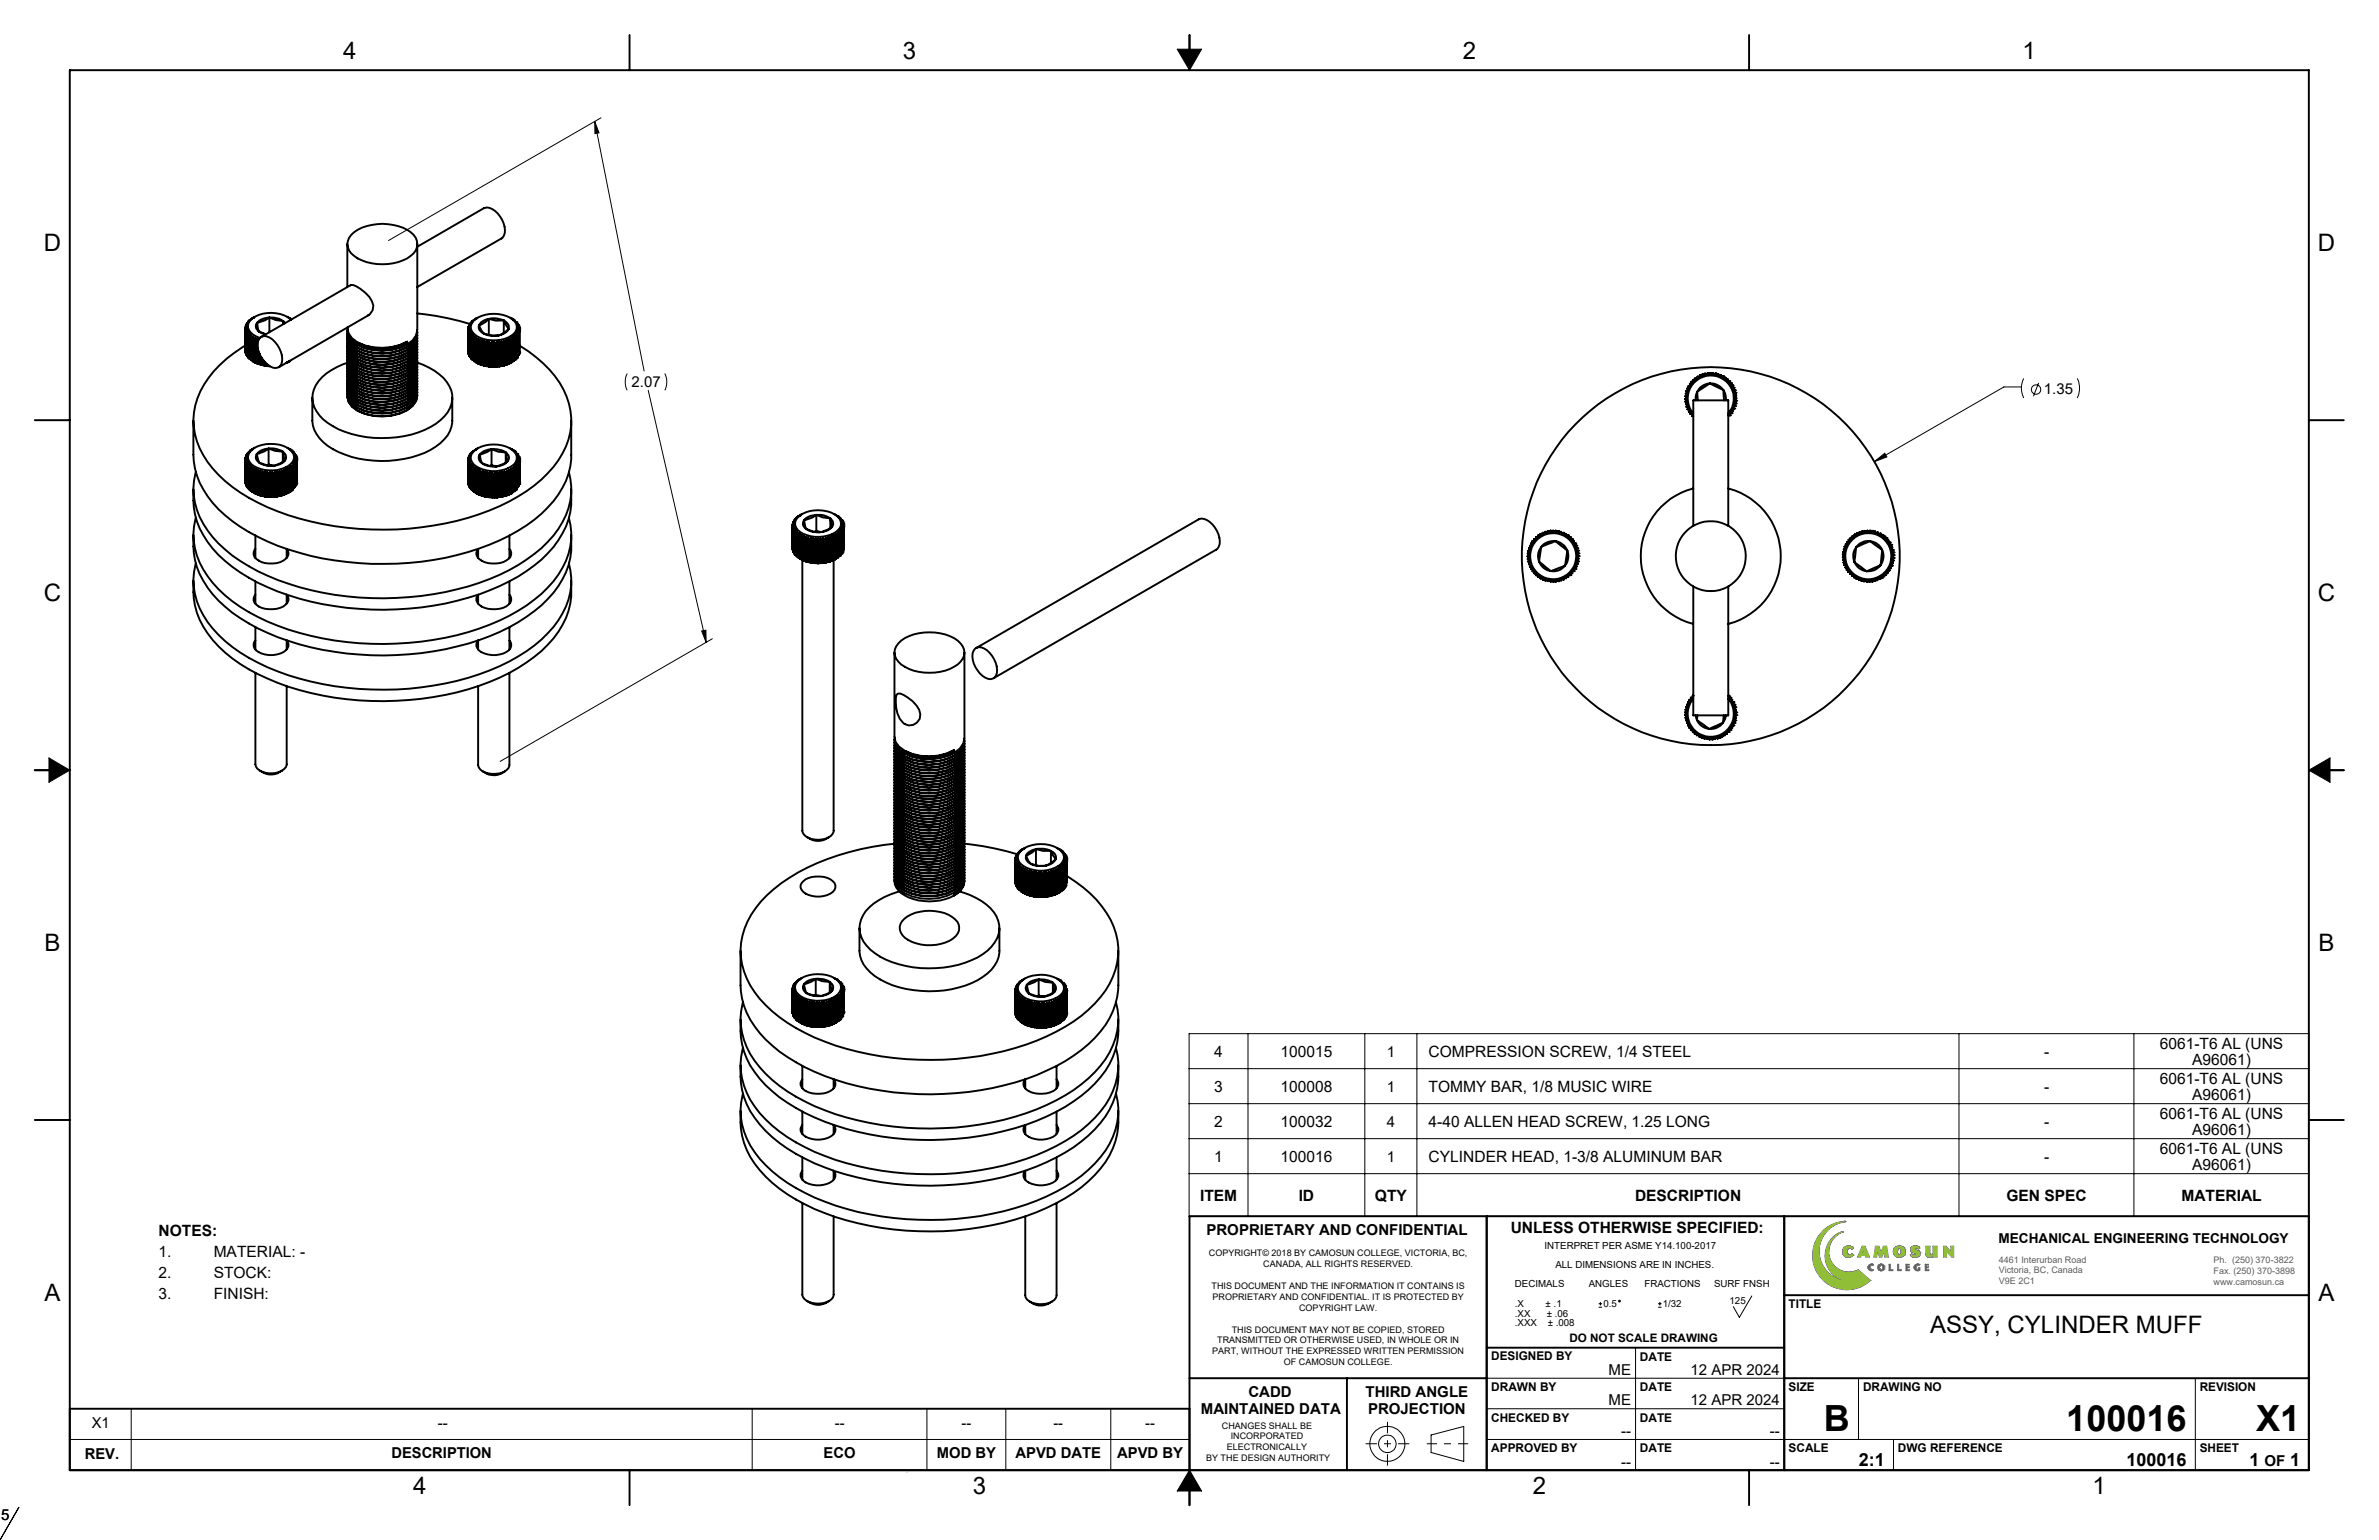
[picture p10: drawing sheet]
<svg xmlns="http://www.w3.org/2000/svg" width="432mm" height="279mm" viewBox="0 0 432 279" stroke-linecap="round" stroke-linejoin="round" font-family="sans-serif">
<defs><g id="words">
<g font-size="6.5">
<text x="331" y="259.7">B</text>
<text x="375" y="259.7">100016</text>
<text x="409.5" y="259.7">X1</text>
</g>
<g font-size="4.4">
<text x="62.3" y="10.6">4</text>
<text x="163.9" y="10.6">3</text>
<text x="265.5" y="10.6">2</text>
<text x="367.1" y="10.6">1</text>
<text x="8" y="45.5">D</text>
<text x="420.7" y="45.5">D</text>
<text x="8" y="109">C</text>
<text x="420.7" y="109">C</text>
<text x="8.1" y="172.5">B</text>
<text x="420.8" y="172.5">B</text>
<text x="8.1" y="236">A</text>
<text x="420.8" y="236">A</text>
<text x="350.3" y="241.9">ASSY, CYLINDER MUFF</text>
<text x="75" y="271">4</text>
<text x="176.6" y="271">3</text>
<text x="278.2" y="271">2</text>
<text x="379.8" y="271">1</text>
</g>
<g font-size="3.3">
<text x="337.4" y="266">2:1</text>
<text x="386" y="265.9">100016</text>
<text x="408.3" y="266">1</text>
<text x="415.7" y="266">1</text>
</g>
<g font-size="2.8">
<text x="220.4" y="191.7">4</text>
<text x="232.4" y="191.7">100015</text>
<text x="259.3" y="191.7">COMPRESSION SCREW, 1/4 STEEL</text>
<text x="371" y="191.7">-</text>
<text x="392" y="190.3">6061-T6 AL (UNS</text>
<text x="392" y="196.7">6061-T6 AL (UNS</text>
<text x="397.9" y="193.2">A96061)</text>
<text x="220.4" y="198.1">3</text>
<text x="232.4" y="198.1">100008</text>
<text x="259.3" y="198.1">TOMMY BAR, 1/8 MUSIC WIRE</text>
<text x="371" y="198.1">-</text>
<text x="392" y="203">6061-T6 AL (UNS</text>
<text x="397.9" y="199.5">A96061)</text>
<text x="220.4" y="204.4">2</text>
<text x="232.4" y="204.4">100032</text>
<text x="259.3" y="204.4">4-40 ALLEN HEAD SCREW, 1.25 LONG</text>
<text x="371" y="204.4">-</text>
<text x="392" y="209.4">6061-T6 AL (UNS</text>
<text x="397.9" y="205.9">A96061)</text>
<text x="220.4" y="210.8">1</text>
<text x="232.4" y="210.8">100016</text>
<text x="259.3" y="210.8">CYLINDER HEAD, 1-3/8 ALUMINUM BAR</text>
<text x="371" y="210.8">-</text>
<text x="397.9" y="212.2">A96061)</text>
<text x="217.8" y="217.8">ITEM</text>
<text x="235.7" y="217.8">ID</text>
<text x="249.6" y="217.8">QTY</text>
<text x="296.8" y="217.8">DESCRIPTION</text>
<text x="364.2" y="217.8">GEN SPEC</text>
<text x="395.9" y="217.8">MATERIAL</text>
<text x="28.8" y="224.3">NOTES:</text>
<text x="274.2" y="223.7">UNLESS OTHERWISE SPECIFIED:</text>
<text x="28.8" y="228.1">1.</text>
<text x="28.8" y="231.9">2.</text>
<text x="38.8" y="228.1">MATERIAL: -</text>
<text x="38.8" y="231.9">STOCK:</text>
<text x="28.8" y="235.7">3.</text>
<text x="38.8" y="235.7">FINISH:</text>
</g>
<g font-size="2.7">
<text x="114.6" y="70.2">2.07</text>
<text x="371" y="71.6">1.35</text>
<text x="251.7" y="191.8">1</text>
<text x="251.7" y="198.2">1</text>
<text x="251.7" y="204.5">4</text>
<text x="251.7" y="210.9">1</text>
<text x="219" y="224">PROPRIETARY AND CONFIDENTIAL</text>
<text x="292" y="249.4">ME</text>
<text x="306.8" y="249.4">12 APR 2024</text>
<text x="218" y="256.6">MAINTAINED DATA</text>
<text x="226.6" y="253.4">CADD</text>
<text x="247.9" y="253.4">THIRD ANGLE</text>
<text x="248.3" y="256.6">PROJECTION</text>
<text x="292" y="255">ME</text>
<text x="306.8" y="255">12 APR 2024</text>
<text x="16.6" y="259.1">X1</text>
<text x="79.5" y="259.1">--</text>
<text x="151.5" y="259">--</text>
<text x="174.5" y="259">--</text>
<text x="191.2" y="259">--</text>
<text x="207.9" y="259">--</text>
<text x="294.3" y="260.5">--</text>
<text x="321.2" y="260.5">--</text>
<text x="15.4" y="264.7">REV.</text>
<text x="71.1" y="264.6">DESCRIPTION</text>
<text x="149.5" y="264.6">ECO</text>
<text x="170" y="264.6">MOD BY</text>
<text x="184.3" y="264.6">APVD DATE</text>
<text x="202.8" y="264.6">APVD BY</text>
<text x="294.3" y="266.1">--</text>
<text x="321.2" y="266.1">--</text>
<text x="411" y="266">OF</text>
<text x=".2" y="275.8">5</text>
</g>
<text font-size="2.5" x="362.7" y="225.6">MECHANICAL ENGINEERING TECHNOLOGY</text>
<g font-size="2.2">
<text x="324.6" y="237.3">TITLE</text>
<text x="270.7" y="246.8">DESIGNED BY</text>
<text x="297.7" y="246.9">DATE</text>
<text x="270.7" y="252.4">DRAWN BY</text>
<text x="270.7" y="257.9">CHECKED BY</text>
<text x="297.7" y="257.9">DATE</text>
<text x="297.7" y="252.4">DATE</text>
<text x="324.6" y="252.4">SIZE</text>
<text x="338.1" y="252.4">DRAWING NO</text>
<text x="399.3" y="252.4">REVISION</text>
<text x="270.7" y="263.5">APPROVED BY</text>
<text x="297.7" y="263.5">DATE</text>
<text x="324.6" y="263.5">SCALE</text>
<text x="344.5" y="263.5">DWG REFERENCE</text>
<text x="399.3" y="263.5">SHEET</text>
</g>
<text font-size="2.1" x="284.9" y="243.4">DO NOT SCALE DRAWING</text>
<g font-size="1.8">
<text x="280.3" y="226.5">INTERPRET PER ASME Y14.100-2017</text>
<text x="275" y="233.6">DECIMALS</text>
<text x="282.3" y="230">ALL DIMENSIONS ARE IN INCHES.</text>
<text x="288.4" y="233.6">ANGLES</text>
<text x="298.5" y="233.6">FRACTIONS</text>
<text x="311.1" y="233.6">SURF FNSH</text>
<text x="275" y="237.1">.X</text>
<text x="275" y="238.9">.XX</text>
<text x="280.5" y="237.1">± .1</text>
<text x="280.7" y="238.9">± .06</text>
<text x="291" y="237.1">0.5</text>
<text x="301.8" y="237.1">1/32</text>
<text x="313.9" y="236.7">125</text>
<text x="275" y="240.6">.XXX</text>
<text x="280.9" y="240.6">± .008</text>
</g>
<g font-size="1.6">
<text x="219.4" y="227.9">COPYRIGHT© 2018 BY CAMOSUN COLLEGE, VICTORIA, BC,</text>
<text x="219.9" y="233.8">THIS DOCUMENT AND THE INFORMATION IT CONTAINS IS</text>
<text x="229.3" y="229.9">CANADA, ALL RIGHTS RESERVED.</text>
<text x="220.1" y="235.8">PROPRIETARY AND CONFIDENTIAL. IT IS PROTECTED BY</text>
<text x="235.8" y="237.8">COPYRIGHT LAW.</text>
<text x="220" y="245.7">PART, WITHOUT THE EXPRESSED WRITTEN PERMISSION</text>
<text x="220.9" y="243.7">TRANSMITTED OR OTHERWISE USED, IN WHOLE OR IN</text>
<text x="223.6" y="241.8">THIS DOCUMENT MAY NOT BE COPIED, STORED</text>
<text x="233" y="247.7">OF CAMOSUN COLLEGE.</text>
<text x="221.8" y="259.2">CHANGES SHALL BE</text>
<text x="222.7" y="263.1">ELECTRONICALLY</text>
<text x="223.4" y="261.2">INCORPORATED</text>
<text x="218.9" y="265.1">BY THE DESIGN AUTHORITY</text>
</g>
<g font-size="1.6" fill="#5a5a5a">
<text x="362.8" y="233">V9E 2C1</text>
<text x="362.8" y="229.1">4461 Interurban Road</text>
<text x="362.8" y="231">Victoria, BC, Canada</text>
<text x="401.8" y="233.1">www.camosun.ca</text>
<text x="401.8" y="231.1">Fax. (250) 370-3898</text>
<text x="401.8" y="229.2">Ph. (250) 370-3822</text>
</g>
</g></defs>
<g fill="none" stroke="#000" stroke-width=".35">
<path d="M12.7 12.7h406.4v254h-406.4zM114.3 6.4v6.3M215.9 6.4v6.3M317.5 6.4v6.3M44.6 59.7h.1M44.6 59.4h.1M44.6 59.4v4.4M44.6 59.7h.2l-.2 .3M44.6 59.4h.2l-.2 .3M44.6 59.2h.1M44.6 59.2v.2M44.6 59.2l.2-.1-.2 .3"/>
<path d="M44.7 58.9h.1M44.7 58.9h.2l-.3 .3M44.7 58.9v.2M44.8 58.6h.1M44.8 58.6h.2l-.3 .3M44.8 58.6v.1M45 58.3h.2l-.4 .3M45 58.3v.2M45.3 58.1l-.3 .2M45.3 58.1v.1M45.5 57.9h.1M45.9 57.7h.1"/>
<path d="M45.9 57.7l-.6 .4M46.2 57.5l-.3 .2M46.7 58.6a1.06 1.06 0 0 0 .3 1.5M46.7 58.6l.3 1.5M48.9 57.6a4.1 4.1 0 0 1 2.5 .6M48.9 57.6a3.2 3.2 0 0 0-2.2 1M48.9 57.6l1.2 .5 1.3 .1M48.9 57.6l-.8 .5-1.4 .5M48.9 57.6v2.7M51.4 58.2l.4 .4M51.4 58.2l.1 .6M51.4 58.2v.6"/>
<path d="M52.1 57.5l.4 .2M52.5 57.7h.1M52.5 57.7l.3 .2M52.8 57.9h.1M52.8 57.9l.1 .1M52.8 58a5.9 5.9 0 0 0-7.4 .1 1.66 1.66 0 0 0 .5 2.6l1.3 .6M63 44.3v7.8M63 59.4v.2M63.1 59.6h-.1a3.9 3.9 0 0 0 3.3 3.1 10.4 10.4 0 0 0 7.6-.7v.4M63.1 59.8a2.72 2.72 0 0 0 1.8 2.7 9.9 9.9 0 0 0 9-.1M63.6 51.8l-16.2 9.3M63.6 51.8l.1-.1a4 4 0 0 1 2.6 1.4 3.1 3.1 0 0 1 1.3 3.2l-.5 .7-.3 .2"/>
<path d="M63.7 42.6a8.6 8.6 0 0 1 7.7-1.8 5.8 5.8 0 0 1 4.1 2.3 2.5 2.5 0 0 1-1 3.3 9.4 9.4 0 0 1-10.2 0 2.48 2.48 0 0 1-.6-3.8zM67 57.1l-16.4 9.5M75.7 44.3v15.5a3.9 3.9 0 0 1-3.1 3.3 9.2 9.2 0 0 1-8.7-1.2l-.6-.9-.2-.9M75.7 44.8l12.1-7a2.18 2.18 0 0 1 2.5 .9 4.2 4.2 0 0 1 1.1 4.1l-.4 .5-15.3 8.8M75.7 56.9a48.4 48.4 0 0 1 9.6 1.9M85 59.9h.1M85 59.6h.1M85 59.9l.2-.1-.1 .4M85 59.6h.2l-.2 .3M85 59.6v4.4M85 59.3h.1M85 59.3h.2l-.2 .3"/>
<path d="M85 59.3v.3M85.1 59.1h.2l-.3 .2M85.1 59.1v.1M85.3 58.8h.1l-.3 .3M85.3 58.8h.1M85.3 58.8v.1M85.4 58.6h.1M85.4 58.6l.1-.1-.2 .3M85.7 58.3h.1M85.7 58.3l-.3 .3M86 58.1h.1M86 58.1l-.3 .2"/>
<path d="M86.2 57.9a6.3 6.3 0 0 1 6.8 .1 1.68 1.68 0 0 1-.2 2.9 6.2 6.2 0 0 1-6.8-.4 1.62 1.62 0 0 1 .2-2.6zM86.3 57.9h.1M86.7 57.6l-.7 .5M86.9 59.1a1.28 1.28 0 0 0 .9 1.4M86.9 59.1l.9 1.4M88.7 57.9a4.3 4.3 0 0 1 2.7 .2M88.7 57.9a2.31 2.31 0 0 0-1.8 1.2M88.7 57.9l-.6 .5-1.2 .7M88.7 57.9l1.3 .3 1.4-.1M88.7 57.9l.1 2.9M91.4 58.1a1.36 1.36 0 0 1 .9 1.6M91.4 58.1l.9 1.6"/>
<path d="M91.4 58.1v2.3M92.3 59.7a2.31 2.31 0 0 1-1.8 1.2M92.3 59.7l-.6 .5-1.2 .7M92.6 57.6l.3 .2M92.9 57.8h.1M92.9 57.8l.3 .2M93.2 58l.3 .2M93.2 58h.1M93.5 58.2l.2 .3M93.5 58.2v.1M93.7 58.5h.1M93.7 58.5h-.1l.3 .2"/>
<path d="M93.7 58.5v.1M93.9 58.7h.1M93.9 58.7h-.1l.3 .3M93.9 58.7v.1M94.1 59h.1M94.1 59l-.2-.1 .3 .4M94.1 59v.2M94.2 59.3h.1M94.2 59.3l-.2-.1 .3 .3M94.2 59.3v.2M94.3 59.5h.1M94.3 59.8h.1"/>
<path d="M94.3 59.5h-.2l.2 .3M94.3 59.8h-.3l.2 .3M94.3 59.5l-.1 4.7M6.3 76.2h6.4M35.1 76.3v6.2a15.7 15.7 0 0 0 7.1 12 40.8 40.8 0 0 0 18.5 7.2 53.6 53.6 0 0 0 31.7-4.5 21.9 21.9 0 0 0 10.3-10 11.5 11.5 0 0 0 1-4.7v-6.2M44.6 63.8h.1M44.6 63.8v.1M44.6 60h.1M44.6 64.1h.1M44.6 62.7a20.1 20.1 0 0 0-8.8 9.5 12.6 12.6 0 0 0 2.8 12.8 29.6 29.6 0 0 0 13.8 8.5 55.5 55.5 0 0 0 38.3-1.7 25.2 25.2 0 0 0 10.7-8.3 12.4 12.4 0 0 0-.7-15.3 25.3 25.3 0 0 0-6.4-5.5M44.6 60v4.1M44.6 60l.3-.1-.2 .4"/>
<path d="M44.6 64.1l.1 .1M44.7 60.3h.1M44.7 64.3h.1M44.7 60.3l.3-.1-.2 .3M44.7 64.3l.1 .2M44.7 60.3v4M44.8 60.5h.1M44.8 64.6h.1M44.8 60.5l.4-.1-.2 .4M44.8 64.6l.2 .2M44.8 60.5v4.1M45 60.8h.1"/>
<path d="M45 64.9h.1M45 60.8l.4-.1-.1 .3M45 64.9l.3 .2M45 60.8v4.1M45.3 61h.1M45.3 65.1h.1M45.3 61l.3-.1v.4M45.3 65.1l.3 .2M45.3 61v4.1M45.6 61.3h.1M45.6 65.3h.1M45.6 61.3l.3-.2v.4"/>
<path d="M45.6 65.3l.3 .2M45.6 61.3v4M45.9 61.5h.1M45.9 65.5h.1M45.9 65.5l.3 .2M45.9 61.5v4M46.2 65.7l.1 .1M46.2 65.7l.4 .2M46.2 61.3l.1 .4M46.2 61.3l-.3 .2M46.2 61.3v4.4M46.3 61.7h.1"/>
<path d="M46.3 65.8l.3 .1M46.3 61.7v4.1M46.6 65.9l.4 .1M46.6 65.9h.1M46.6 61.5l.1 .3M46.6 61.5l-.3 .2M46.6 61.5v4.4M46.7 61.8h.1M46.7 65.9h.1M46.7 65.9l.3 .1M46.7 61.8v4.1M47 60.1l1.2 .6"/>
<path d="M47 60.1l1.3 .5M47 66l.4 .2M47 66h.1M47 61.6l-.3 .2M47 63.9v2.1M47.1 66h.1M47.1 66l.3 .2M47.1 64.1v1.9M47.2 61.3a1.96 1.96 0 0 1 2.7 .7 4.3 4.3 0 0 1 1.1 4.1 1.3 1.3 0 0 1-1.9 .4 4.5 4.5 0 0 1-2.2-4.9zM47.4 66.2l.4 .1M47.4 64.8v1.4M47.5 66.1h.1"/>
<path d="M47.5 65v1.1M47.5 66.1l-.1 .1M47.6 66.1l.2 .2M47.6 65v1.1M47.6 66.2l1.4 .3M47.8 66.3h.5M47.8 66.3h.2M47.8 65.4v.9M48 65.6v.7M48 66.3h.3M48 65.7v.6M48.3 66.3l.5 .1"/>
<path d="M48.3 65.9v.4M48.5 66.3h.1M48.5 66.3l.3 .1M48.5 66.1v.2M48.5 66.3h-.2M48.8 66.4h.1M48.8 66.3v.1M52.1 65.7h.1M52.1 65.7l-.1 .1M52.5 65.5l-.4 .2M52.5 65.5h.1M52.7 65.4l-.2 .1"/>
<path d="M56.7 72.1v4.2a6.4 6.4 0 0 0 3.7 5.2 19.9 19.9 0 0 0 17.7 .1 7 7 0 0 0 4-5v-4.5M63 60v.1M63 60.6h.1M63 61.1h.1M63 61.6v.1M63 62.1v.1M63 62.6v.1M63 63.1v.1M63 63.7h.1M63 64.2h.1M63 64.7v.1M63 65.2v.1"/>
<path d="M63 65.7v.1M63 66.3h.1M63 66.8v.1M63 67.3h.1M63 67.8v.1M63 68.3v.1M63 68.9h.1M63 69.4h.1M63 69.9v.1M63 70.4v.1M63 70.9v.1M63 71.4v.1"/>
<path d="M63 72h.1M65 62.2a9.1 9.1 0 0 0 8.7-.1l.2 .3M75.7 71.5a2.94 2.94 0 0 1-1.8 2.9 10.1 10.1 0 0 1-9 .1 2.79 2.79 0 0 1-1.8-2.7M75.7 70.9a2.94 2.94 0 0 1-1.8 2.9 10.1 10.1 0 0 1-9 .2 2.79 2.79 0 0 1-1.8-2.8M75.7 70.4a2.88 2.88 0 0 1-1.8 2.9 9.4 9.4 0 0 1-10-.6l-.6-.8-.3-1 .1-.2M75.7 69.9a2.94 2.94 0 0 1-1.8 2.9 9.9 9.9 0 0 1-9 .1 2.72 2.72 0 0 1-1.8-2.7M75.7 69.4a2.94 2.94 0 0 1-1.8 2.9 10.1 10.1 0 0 1-9 .1 2.79 2.79 0 0 1-1.8-2.7M75.7 68.9a2.88 2.88 0 0 1-1.8 2.9 9.4 9.4 0 0 1-10-.6l-.6-.9-.3-.9 .1-.3M75.7 68.4a2.94 2.94 0 0 1-1.8 2.9 9.9 9.9 0 0 1-9 .1 2.72 2.72 0 0 1-1.8-2.7M75.7 67.8a2.94 2.94 0 0 1-1.8 2.9 10.1 10.1 0 0 1-9 .2 2.79 2.79 0 0 1-1.8-2.8M75.7 67.3a2.94 2.94 0 0 1-1.8 2.9 9.4 9.4 0 0 1-10-.6l-.6-.8-.3-1 .1-.2M75.7 66.8a2.95 2.95 0 0 1-1.8 2.9 9.9 9.9 0 0 1-9 .1 2.72 2.72 0 0 1-1.8-2.7"/>
<path d="M75.7 66.3a2.94 2.94 0 0 1-1.8 2.9 10.1 10.1 0 0 1-9 .1 2.79 2.79 0 0 1-1.8-2.7M75.7 65.8a2.94 2.94 0 0 1-1.8 2.9 10.1 10.1 0 0 1-9 .1 2.79 2.79 0 0 1-1.8-2.8M75.7 65.2a2.88 2.88 0 0 1-1.8 2.9 9.4 9.4 0 0 1-10-.6l-.6-.8-.3-.9 .1-.3M75.7 64.7a2.94 2.94 0 0 1-1.8 2.9 9.9 9.9 0 0 1-9 .1 2.72 2.72 0 0 1-1.8-2.7M75.7 64.2a2.94 2.94 0 0 1-1.8 2.9 10.1 10.1 0 0 1-9 .1 2.79 2.79 0 0 1-1.8-2.7M75.7 63.7a2.88 2.88 0 0 1-1.8 2.9 9.4 9.4 0 0 1-10-.6l-.6-.9-.3-.9 .1-.2M75.7 63.2a2.94 2.94 0 0 1-1.8 2.9 9.9 9.9 0 0 1-9 .1 2.72 2.72 0 0 1-1.8-2.7M75.7 62.7a2.94 2.94 0 0 1-1.8 2.8 10.1 10.1 0 0 1-9 .2 2.79 2.79 0 0 1-1.8-2.8M75.7 62.1a2.94 2.94 0 0 1-1.8 2.9 9.4 9.4 0 0 1-10-.6l-.6-.8-.3-.9 .1-.3M75.7 61.6a2.95 2.95 0 0 1-1.8 2.9 9.9 9.9 0 0 1-9 .1 2.72 2.72 0 0 1-1.8-2.7M75.7 61.1a2.94 2.94 0 0 1-1.8 2.9 10.1 10.1 0 0 1-9 .1 2.79 2.79 0 0 1-1.8-2.7M75.7 60.6a2.94 2.94 0 0 1-1.8 2.9 10.1 10.1 0 0 1-9 .1 2.73 2.73 0 0 1-1.8-2.7"/>
<path d="M75.7 60a2.88 2.88 0 0 1-1.8 2.9 9.4 9.4 0 0 1-10-.6l-.6-.8-.3-.9 .1-.3M75.7 71.8a4 4 0 0 1-3.1 3.2 9.3 9.3 0 0 1-8.7-1.2l-.6-.8-.2-1M75.7 71.2a3.1 3.1 0 0 1-1.8 2.7 10.1 10.1 0 0 1-9 .1l-1-.7-.6-.9-.2-.9M75.7 70.7a3.1 3.1 0 0 1-1.8 2.7 9.4 9.4 0 0 1-10-.6l-.6-.9-.2-.9M75.7 70.1a3.1 3.1 0 0 1-1.8 2.8 9.9 9.9 0 0 1-9 .1l-1-.8-.6-.8-.2-.9M75.7 69.6a3.1 3.1 0 0 1-1.8 2.8 10.1 10.1 0 0 1-9 .1l-1-.8-.6-.8-.2-.9M75.7 69.1a3.1 3.1 0 0 1-1.8 2.7 10.1 10.1 0 0 1-9 .2 2.87 2.87 0 0 1-1.8-2.6M75.7 68.6a3 3 0 0 1-1.8 2.7 9.4 9.4 0 0 1-10-.6l-.6-.9-.2-.9M75.7 68.1a3.1 3.1 0 0 1-1.8 2.7 9.9 9.9 0 0 1-9 .1l-1-.7-.6-.9-.2-.9M75.7 67.6a3.1 3.1 0 0 1-1.8 2.7 10.1 10.1 0 0 1-9 .1 2.96 2.96 0 0 1-1.8-2.5M75.7 67a3 3 0 0 1-1.8 2.7 9.4 9.4 0 0 1-10-.6l-.6-.8-.2-1M75.7 66.5a3.1 3.1 0 0 1-1.8 2.8 9.9 9.9 0 0 1-9 .1l-1-.8-.6-.8-.2-.9"/>
<path d="M75.7 66a3.1 3.1 0 0 1-1.8 2.7 10.1 10.1 0 0 1-9 .2l-1-.8-.6-.9-.2-.9M75.7 65.5a3 3 0 0 1-1.8 2.7 9.4 9.4 0 0 1-10-.6l-.6-.9-.2-.9M75.7 64.9a3.1 3.1 0 0 1-1.8 2.8 9.9 9.9 0 0 1-9 .1l-1-.7-.6-.9-.2-.9M75.7 64.5a3.1 3.1 0 0 1-1.8 2.7 10.1 10.1 0 0 1-9 .1l-1-.8-.6-.8-.2-.9M75.7 63.9a3.1 3.1 0 0 1-1.8 2.7 9.4 9.4 0 0 1-10-.6l-.6-.8-.2-1M75.7 63.4a3.1 3.1 0 0 1-1.8 2.7 9.9 9.9 0 0 1-9 .2l-1-.8-.6-.8-.2-1M75.7 62.9a3.1 3.1 0 0 1-1.8 2.7 9.9 9.9 0 0 1-9 .1l-1-.7-.6-.9-.2-.9M75.7 62.4a3.1 3.1 0 0 1-1.8 2.7 10.1 10.1 0 0 1-9 .1 2.96 2.96 0 0 1-1.8-2.5M75.7 61.8a3 3 0 0 1-1.8 2.8 9.4 9.4 0 0 1-10-.6l-.6-.9-.2-.9M75.7 61.3a3.1 3.1 0 0 1-1.8 2.8 9.9 9.9 0 0 1-9 .1l-1-.8-.6-.8-.2-.9M75.7 60.8a3.1 3.1 0 0 1-1.8 2.7 10.1 10.1 0 0 1-9 .2 2.96 2.96 0 0 1-1.8-2.6M75.7 60.3a3 3 0 0 1-1.8 2.7 9.4 9.4 0 0 1-10-.6l-.6-.8-.2-1"/>
<path d="M75.7 65.8a9.3 9.3 0 0 1 6.2 5 5 5 0 0 1-2 5.4 16.2 16.2 0 0 1-10.7 3.3 16.7 16.7 0 0 1-10.5-3.4 4.9 4.9 0 0 1-.2-7.7 12.3 12.3 0 0 1 4.5-2.6M75.7 71.7v.1M85 64h.1M85 63.7h.1M85 64l.1 .1M85.1 60.2h.1M85.1 64.3h.1M85.1 60.2l.2-.1-.1 .4M85.1 64.3l.1 .1M85.1 60.2v4.1M85.2 60.5h.1M85.2 64.5v.1"/>
<path d="M85.2 60.5l.2-.1-.1 .3M85.2 64.6l.1 .1M85.2 60.5v4.1M85.3 60.7h.1M85.3 60.7v4.1M85.3 60.7l.3-.1-.1 .4M85.3 64.8l.2 .2M85.5 61h.1M85.5 65.1h.1M85.5 61l.3-.1v.3M85.5 65.1l.3 .2M85.5 61v4.1"/>
<path d="M85.8 61.2h.1M85.8 61.2v4.1M85.8 65.3l.3 .2M85.8 61.2l.3-.1v.4M86.1 61.5h.1M86.1 61.5l.3-.2v4.4M86.1 65.5l.3 .2M86.1 61.5v4M86.4 61.7h.1M86.4 65.7h.1M86.4 65.7l.3 .2M86.4 61.7l.3-.2v4.4"/>
<path d="M86.7 61.8h.1M86.7 65.9h.1M86.7 65.9l.4 .2M86.8 61.8v4.1M86.8 65.9l.3 .2M87.1 66.1l.4 .1M87.1 61.6l.1 .4M87.1 61.6l-.3 .2M87.1 66.1h.1M87.1 61.6v4.5M87.2 66.1h.1M87.2 66.1l.3 .1"/>
<path d="M87.2 62v4.1M87.5 61.8l-.3 .2M87.5 66.2l.4 .1M87.5 61.8l.1 .3M87.5 66.2h.1M87.5 61.8v4.4M87.6 62.1h.1M87.6 66.2h.1M87.6 66.2l.3 .1M87.6 62.1v4.1M87.8 60.5a4.6 4.6 0 0 0 2.7 .4M87.8 60.5l1.5 .4h1.2"/>
<path d="M87.9 66.3l.4 .1M87.9 61.9l.1 .3M87.9 61.9l-.3 .2M87.9 66.3h.1M87.9 61.9v4.4M88 62.2l.1 .1M88 66.3h.1M88 62.2v4.1M88.1 66.3l.2 .1M88.1 62.3v4M88.3 66.4l.5 .1M88.3 62l.2 .3"/>
<path d="M88.3 62l-.2 .3M88.3 62v4.4M88.5 62.3h.1M88.5 66.4h.1M88.5 66.4l.3 .1M88.5 62.3v4.1M88.5 66.4h-.2M88.8 66.5h.5M88.8 62.1l.2 .3M88.8 62.1l-.3 .2M88.8 62.1v4.4M89 62.4h.1"/>
<path d="M89 66.5h.1M89 66.5h.3M89 62.4v4.1M89 66.5h-.2M89.3 66.5h.4M89.3 62.1l.2 .3M89.3 62.1l-.3 .3M89.3 62.1v4.4M89.5 62.4h.1M89.5 66.5h.1M89.5 66.5h.2M89.5 62.4v4.1"/>
<path d="M89.5 66.5h-.2M89.7 66.5h.5M89.7 62.1l.3 .3M89.7 62.1l-.2 .3M89.7 62.1v4.4M90 62.4h.1M90 66.5h.1M90 62.4v4.1M90 66.5h-.3M90 66.5h.2M90.2 62.1l.2 .3M90.2 62.1l-.2 .3"/>
<path d="M90.2 62.1v4.4M90.4 62.4h.1M90.4 66.4h.1M90.4 62.4v4M90.4 66.4l-.2 .1M90.5 66.4l.1 .1M90.6 66.5h-.4M90.6 62l.3 .3M90.6 62l-.1 .4M90.6 62v4.5M90.9 62.3h.1M90.9 66.4h.1"/>
<path d="M90.9 62.3v4.1M90.9 66.4l-.3 .1M90.9 66.4h.2M91.1 66.4l-.5 .1M91.1 61.9l.3 .3M91.1 61.9l-.2 .4M91.1 61.9v4.5M91.4 62.2h.1M91.4 66.3h.1M91.4 62.2v4.1M91.4 66.3l-.3 .1M91.5 66.3l-.4 .1"/>
<path d="M91.5 61.8l.3 .3M91.5 61.8l-.1 .4M91.5 61.8v4.5M91.8 62.1h.1M91.8 66.2h.1M91.8 62.1v4.1M91.8 66.2l-.3 .1M91.9 66.2l-.4 .1M91.9 61.7l.3 .2M91.9 61.7l-.1 .4M91.9 61.7v4.5M92.2 61.9h.1"/>
<path d="M92.2 66h.1M92.2 61.9v4.1M92.2 66l-.3 .2M92.3 66l-.4 .2M92.3 61.6l.3 .2M92.3 61.6l-.1 .3M92.3 61.6v4.4M92.6 61.8h.1M92.6 65.9h.1M92.6 61.8v4.1M92.6 65.9l-.3 .1M92.6 61.4l.4 .2"/>
<path d="M92.6 61.4v.4M92.6 61.4v4.5M92.9 65.7l-.3 .2M93 61.6h.1M93 65.7l-.4 .2M93 61.6v4.1M93.3 61.4h.1M93.3 65.5l-.3 .2M93.3 61.4l-.3-.2v.4M93.3 65.4v.1M93.3 61.4v4.1M93.6 61.1h.1"/>
<path d="M93.6 65.2h.1M93.6 61.1l-.4-.1 .1 .4M93.6 61.1v4.1M93.6 65.2l-.3 .2M93.8 60.9h.1M93.8 65h.1M93.8 60.9l-.3-.1 .1 .3M93.8 60.9v4.1M93.8 65l-.2 .2M94 60.6h.1M94 60.6l-.3-.1 .1 .4M94 60.6v4.1"/>
<path d="M94 64.7l-.2 .2M94.1 60.4l-.3-.1 .2 .3M94.1 60.4v4.1M94.1 64.5l-.1 .1M94.2 60.4h-.1M94.2 60.4l-.1 4.1M94.2 60.1h.1M94.2 64.2h.1M94.2 60.1l-.2-.1 .2 .4M94.2 64.2v.1M94.3 63.9h.1M94.3 63.9l-.1 .1"/>
<path d="M305.9 72.4l.2 .2-.2 .3 .3 .2-.2 .2M305.9 72.4h.1M305.9 71.9h.1M305.9 71.9l.2 .2-.2 .3M306 71.4h.1M306 71.4l.1 .3-.2 .2M306 73.3l.3 .2-.2 .3 .3 .1-.1 .4 .3 .1-.1 .3 .3 .1v.3M306 73.3h.1M306.1 70.9h.1M306.1 70.9l.1 .3-.2 .2M306.2 70.5h.1M306.2 70.5l.2 .3-.3 .1"/>
<path d="M306.5 70.1h.1M306.5 70.1v.3l-.3 .1M306.7 69.6h.1M306.7 69.6l.1 .4-.3 .1M306.8 75.1h.3v.4h.2M306.8 75.1h.1M307.3 75a4.2 4.2 0 0 1 .3-5.7 4.2 4.2 0 0 1 5.8 0 4.2 4.2 0 0 1 .3 5.7M307.3 68.9v.4h-.3v.3h-.3M307.3 68.9h.1M307.7 68.6h.1M307.7 68.6v.3h-.4M308 71.1l.2 1.5"/>
<path d="M308 71.1l-.2 .7v.8M308.1 68.3h.1M308.1 68.3l-.1 .4-.3-.1M308.5 68.1h.1M308.5 68.1l-.1 .3-.3-.1M309 67.9h.1M309 67.9l-.1 .3-.4-.1M310 67.7l-.3 .2-.2-.1-.2 .3-.3-.2M310 67.7h.1M310.3 69.6l2.5 1.2M310.3 69.6a2.89 2.89 0 0 1 2.5 1.2M310.3 69.6l-2.3 1.5"/>
<path d="M310.3 69.6a2.7 2.7 0 0 0-2.3 1.5M310.4 67.7h.1M310.4 67.7l-.2 .2-.2-.2M310.4 67.7l.3 .2 .2-.2M310.9 67.7h.1M310.9 67.7l.2 .2 .3-.2M311.4 67.7h.1M311.4 67.7l.2 .3 .3-.1M311.9 67.9h.1M311.9 67.9l.1 .3 .3-.2 .2 .3 .3-.1M312.8 68.2h.1M312.8 68.2v.3h.4v.3h.4v.3h.3"/>
<path d="M312.8 70.8l.1 1.8M312.8 70.8l.3 .6 .1 1.2M313.9 69.1h.1M313.9 69.1v.4h.3M314 75.4h.1M314 75.4h-.3M314.2 69.5h.1M314.2 69.5v.4h.3M314.3 75h.1M314.3 75h-.3v.4M314.5 69.9h.1M314.5 69.9l-.1 .3 .3 .1"/>
<path d="M314.7 70.3h.1M314.7 70.3l-.1 .4 .3 .1M314.8 74.1h.1M314.8 74.1l-.3 .2 .1 .3h-.3v.4M314.9 70.8h.1M314.9 70.8l-.2 .3 .3 .2M315 73.7h.1M315 73.7l-.3 .1 .1 .3M315 71.3h.1M315 71.3l-.1 .2 .2 .2M315.1 73.2h.1M315.1 73.2l-.3 .2 .2 .3"/>
<path d="M315.1 71.7v.1M315.1 71.8l-.2 .2 .3 .2-.3 .3 .2 .2M315.1 72.7h.1M315.1 72.7l-.2 .2 .2 .3M419.1 76.2h6.3M35.1 88.8a14.7 14.7 0 0 0 5.8 13 39.2 39.2 0 0 0 19.8 8.2 54.4 54.4 0 0 0 30-3.7 25.2 25.2 0 0 0 10.7-8.3 13.4 13.4 0 0 0 2.3-9.2M35.1 97a14.7 14.7 0 0 0 5.8 13.1 39.2 39.2 0 0 0 19.8 8.2 54.8 54.8 0 0 0 30-3.6 25.9 25.9 0 0 0 10.7-8.4 13.5 13.5 0 0 0 2.3-9.3M35.5 85.7a12.7 12.7 0 0 0 3.1 11.7 30 30 0 0 0 13.8 8.5 56.1 56.1 0 0 0 36.5-.8 29.1 29.1 0 0 0 11.6-7.9 12.6 12.6 0 0 0 2.8-11.5M35.5 93.9a12.7 12.7 0 0 0 3.1 11.8 29.6 29.6 0 0 0 13.8 8.5 56.4 56.4 0 0 0 36.5-.9 27.1 27.1 0 0 0 12.5-9.1 12.1 12.1 0 0 0 1.9-10.3M44.5 83.3h.1M44.5 83.3h.3l-.2 .3M44.5 83.3l.1 4.1"/>
<path d="M44.6 83.6h.1M44.6 83h.1M44.6 87.7h.1M44.6 83.6l.2-.1-.2 .4M44.6 83h.2l-.3 .3M44.6 87.7v.1M44.6 83v.3M44.6 83.6v4.1M44.6 83.9h.1M44.6 82.8h.1M44.6 87.9h.1M44.6 83.9l.3-.1-.1 .3"/>
<path d="M44.6 82.8l.2-.1-.2 .3M44.6 87.9l.2 .2M44.6 82.8v.1M44.6 83.9v4M44.8 84.1h.1M44.8 82.5h.1M44.8 88.2h.1M44.8 82.5h.1l-.3 .3M44.8 84.1l.2-.1-.1 .4M44.8 88.2l.1 .2M44.8 82.5v.1M44.8 84.1v4.1"/>
<path d="M44.9 84.4h.1M44.9 82.2h.1M44.9 88.5h.1M44.9 82.2h.1l-.2 .3M44.9 84.4l.4-.1-.1 .4M44.9 88.5l.3 .2M44.9 82.2v.1M44.9 84.4v4.1M45.2 84.7h.1M45.2 82h.1M45.2 88.7v.1M45.2 84.7l.3-.2-.1 .4"/>
<path d="M45.2 82h.1l-.4 .2M45.2 88.8l.2 .1M45.2 82v.1M45.2 84.7v4.1M45.4 84.9h.1M45.4 81.7h.1M45.4 89h.1M45.4 81.7l-.2 .3M45.4 81.7v.1M45.4 84.9v4.1M45.4 84.9l.4-.2-.1 .4M45.4 89l.3 .2"/>
<path d="M45.7 85.1h.1M45.7 81.5h.1M45.7 89.2h.1M45.7 85.1l.4-.2v4.5M45.7 89.2l.4 .2M45.7 85.1v4.1M45.8 81.6a6.3 6.3 0 0 1 6.8-.1 1.67 1.67 0 0 1-.2 3 6.3 6.3 0 0 1-6.8-.3 1.64 1.64 0 0 1 .2-2.6zM45.8 81.5l-.4 .2M46.1 85.3h.1M46.1 89.4h.1M46.1 89.4l.3 .2M46.2 81.2l-.5 .3"/>
<path d="M46.4 99.6a1.28 1.28 0 0 0 .6 2.1 4.5 4.5 0 0 0 5.2-.7 1.1 1.1 0 0 0-.2-1.4M46.4 97.2v4M46.4 89.6l.4 .1M46.4 85.1v4.5M46.4 85.1l.1 .4M46.4 85.1l-.3 .2M46.4 89.6h.1M46.5 85.5h.1M46.5 89.6h.1M46.5 89.6l.3 .1M46.5 85.5v4.1M46.6 82.4a1.07 1.07 0 0 0 .5 1.5"/>
<path d="M46.6 82.4l.5 1.5M46.8 89.7l.4 .2M46.8 85.3v.4M46.8 85.3l-.3 .2M46.8 89.7h.1M46.8 85.3v4.4M46.8 85.7h.1M46.8 85.7v4M47.1 83.9a3.9 3.9 0 0 0 2.5 .6M47.1 83.9l1.3 .5 1.2 .1M47.2 89.9l.4 .1M47.2 85.4l.1 .4"/>
<path d="M47.2 85.4l-.4 .3M47.2 89.9h.1M47.2 85.4v4.5M47.3 85.8h.1M47.3 89.9h.1M47.3 85.8v4.1M47.3 89.9l.3 .1M47.6 90l.4 .1M47.6 85.5l.1 .4M47.6 85.5l-.3 .3M47.6 90h.1M47.6 85.5v4.5"/>
<path d="M47.7 85.9h.1M47.7 90h.1M47.7 85.9v4.1M47.8 90l.2 .1M47.8 85.9v4.1M48 90.1h.5M48 85.6l.2 .3M48 85.6l-.2 .3M48 85.6v4.5M48.2 85.9h.1M48.2 90h.1M48.2 90l.3 .1"/>
<path d="M48.2 85.9v4.1M48.2 90l-.2 .1M48.5 90.1h.5M48.5 85.7l.2 .3M48.5 85.7l-.3 .2M48.5 85.7v4.4M48.7 86h.1M48.7 90.1h.1M48.7 86v4.1M48.7 90.1h-.2M48.7 90.1h.3M48.8 81.4a3.8 3.8 0 0 1 2.5 .6"/>
<path d="M48.8 81.4a2.83 2.83 0 0 0-2.2 1M48.8 81.4l1.2 .4 1.3 .2M48.8 81.4l-.8 .5-1.4 .5M48.8 81.4v2.9M48.8 84.3l-.3 .1M48.8 84.3l.9 .2M49 90.1h.4M49 85.7l.2 .3M49 85.7l-.3 .3M49 85.7v4.4M49.2 86h.1M49.2 90.1h.1"/>
<path d="M49.2 86v4.1M49.2 90.1h-.2M49.2 90.1h.2M49.4 85.7l.3 .3M49.4 85.7l-.2 .3M49.4 85.7v4.4M49.7 86h.1M49.7 90.1h.1M49.7 86v4.1M49.7 90.1h-.3M49.7 90.1h.2M49.9 90.1h-.5"/>
<path d="M49.9 85.7l.2 .2M49.9 85.7l-.2 .3M49.9 85.7v4.4M50.1 85.9h.1M50.1 90h.1M50.1 85.9v4.1M50.1 90l-.2 .1M50.2 90l.1 .1M50.2 85.9v4.1M50.3 90.1h-.4M50.3 85.6l.3 .3M50.3 85.6l-.1 .3"/>
<path d="M50.3 85.6v4.5M50.6 85.9h.1M50.6 90h.1M50.6 85.9v4.1M50.6 90l-.3 .1M50.6 90h.2M50.8 90l-.5 .1M50.8 85.5l.3 .3M50.8 85.5l-.2 .4M50.8 85.5v4.5M51.1 85.8h.1M51.1 89.9h.1"/>
<path d="M51.1 85.8v4.1M51.1 89.9l-.3 .1M51.2 89.9l-.4 .1M51.2 85.4l.3 .3M51.2 85.4l-.1 .4M51.2 85.4v4.5M51.3 82a1.1 1.1 0 0 1 .5 1.5M51.3 82l.5 1.5M51.3 82v1.8M51.5 85.7h.1M51.5 89.7h.1M51.5 85.7v4"/>
<path d="M51.5 89.7l-.3 .2M51.6 89.7l-.4 .2M51.6 85.3l.3 .2M51.6 85.3l-.1 .4M51.6 85.3v4.4M51.8 83.5a3 3 0 0 1-2.2 1M51.8 83.5l-.8 .5-1.4 .5M51.9 85.5h.1M51.9 89.6h.1M51.9 89.6l-.3 .1M51.9 85.5v4.1M52 89.6l-.4 .1"/>
<path d="M52 85.1l.3 .2M52 85.1l-.1 .4M52 85.1v4.5M52 99.6v1.6M52.1 81.2l.5 .3M52.3 85.3h.1M52.3 89.4h.1M52.3 85.3v4.1M52.3 89.4l-.3 .2M52.3 84.9l.3 .2M52.3 84.9v.4M52.3 84.9v4.5"/>
<path d="M52.6 85.1h.1M52.6 81.5h.1M52.6 89.2h.1M52.6 81.5l.4 .2M52.6 85.1v4.1M53 81.7h.1M53 89h.1M53 81.7v.1M53 84.9v4.1M53 84.9l-.4-.2v.4M53 81.7l.2 .3M53 89l-.7 .4"/>
<path d="M53.2 82l.2 .2M53.2 84.7h.1M53.2 82h.1M53.2 88.7v.1M53.2 84.7l-.3-.2 .1 .4M53.2 82v.1M53.2 84.7v4.1M53.2 88.8l-.2 .1M53.4 84.4h.1M53.4 84.4l-.3-.1 .1 .4M53.4 84.4v4.1M53.4 88.5l-.2 .2"/>
<path d="M53.4 82.2h-.1l.3 .3M53.4 82.2v.1M53.6 84.1h.1M53.6 84.1l-.3-.1 .1 .4M53.6 84.1v4.1M53.6 88.2l-.2 .2M53.6 82.5h-.2l.3 .3M53.6 82.5v.1M53.7 82.8h.1M53.7 83.9h.1M53.7 87.9h.1M53.7 82.8l-.1-.1 .2 .3"/>
<path d="M53.7 83.9l-.3-.1 .2 .3M53.7 82.8v.1M53.7 83.9v4M53.7 87.9l-.1 .2M53.8 83h.1M53.8 83.6h.1M53.8 87.7h.1M53.8 83h-.2l.2 .3M53.8 83.6l-.2-.1 .1 .4M53.8 83v4.7M53.8 87.7l-.1 .1M53.8 87.4h.1"/>
<path d="M53.8 83.3h.1M53.8 83.3h-.2l.2 .3M85 83.4h.2l-.2 .3M85 83.4h.1M85 83.4l.1 4.4M85 83.7l.3-.1-.2 .4M85 83.1h.1M85 83.7l.1 4.4M85 83.1v.3M85 83.1h.2l-.2 .3M85.1 84l.2-.1-.1 .3M85.1 82.9l.2-.1-.3 .3"/>
<path d="M85.1 88.1l.1 .1M85.1 82.9v.1M85.1 84v4.1M85.2 84.2h.1M85.2 88.3h.1M85.2 84.2l.3-.1-.1 .4M85.2 88.3l.2 .2M85.2 84.2v4.1M85.2 82.6l.2-.1-.3 .4M85.2 82.6h.1M85.2 82.6v.1M85.4 84.5h.1"/>
<path d="M85.4 88.6h.1M85.4 84.5v4.1M85.4 84.5l.3-.1-.1 .3M85.4 88.6l.2 .2M85.4 82.3h.1l-.3 .3M85.4 82.3v.1M85.6 84.7l.3-.1-.1 .4M85.6 88.8h.1M85.6 88.8l.2 .2M85.6 84.7v4.1M85.6 82.1h.1l-.3 .2M85.8 85h.1"/>
<path d="M85.8 89.1h.1M85.8 85l.3-.2v4.5M85.8 89.1l.3 .2M85.8 85v4.1M85.9 81.8h.1M85.9 81.8l-.3 .3M86.1 85.2h.1M86.1 89.3h.1M86.1 85.2l.4-.2v4.5M86.1 89.3l.4 .2M86.2 81.7a6 6 0 0 1 7.2 .4 1.65 1.65 0 0 1-.6 2.5 6.1 6.1 0 0 1-6.8-.3 1.61 1.61 0 0 1 .2-2.6zM86.2 81.6h.1"/>
<path d="M86.2 81.6l-.3 .2M86.5 85.4h.1M86.5 89.5h.1M86.5 89.5l.3 .2M86.7 81.4l-.5 .2M86.8 99.6a1.28 1.28 0 0 0 .6 2.1 4.7 4.7 0 0 0 4.9-.3 1.18 1.18 0 0 0 .2-1.8M86.8 99.6v1.6M86.8 89.7l.4 .1M86.8 85.2v4.5M86.8 85.2l.1 .4M86.8 85.2l-.3 .2M86.8 89.7h.1"/>
<path d="M86.9 85.6h.1M86.9 89.7h.1M86.9 89.7l.3 .1M86.9 85.6v4.1M87.1 82.5a1.1 1.1 0 0 0 .4 1.5M87.1 82.5l.4 1.5M87.2 89.8l.4 .2M87.2 85.4v4.4M87.2 85.4v.4M87.2 85.4l-.3 .2M87.2 89.8h.1M87.2 85.8h.1"/>
<path d="M87.2 85.8v4M87.3 89.8l.3 .2M87.5 84a3.9 3.9 0 0 0 2.5 .6M87.5 84l1.3 .5 1.2 .1M87.6 90l.4 .1M87.6 85.5v4.5M87.6 90h.1M87.6 85.5l.1 .4M87.6 85.5l-.3 .3M87.7 85.9h.1M87.7 85.9v4.1M87.7 90l.3 .1"/>
<path d="M88 90.1l.4 .1M88 85.6l.1 .4M88 85.6l-.3 .3M88 90.1h.1M88 85.6v4.5M88.1 86h.1M88.1 90.1h.1M88.1 86v4.1M88.2 90.1l.2 .1M88.2 86v4.1M88.4 90.2h.5M88.4 85.7l.2 .3"/>
<path d="M88.4 85.7l-.2 .3M88.4 85.7v4.5M88.6 86h.1M88.6 90.1h.1M88.6 90.1l.3 .1M88.6 86v4.1M88.6 90.1l-.2 .1M88.9 90.2h.5M88.9 85.8l.2 .3M88.9 85.8l-.3 .2M88.9 85.8v4.4M89.1 90.2h.1"/>
<path d="M89.1 86.1h.1M89.1 86.1v4.1M89.1 90.2h-.2M89.1 90.2h.3M89.2 81.5a4.1 4.1 0 0 1 2.6 .6M89.2 81.5a2.83 2.83 0 0 0-2.1 1M89.2 81.5l1.2 .5 1.4 .1M89.2 81.5l-.7 .5-1.4 .5M89.2 84.4l-.3 .1M89.2 84.4l.9 .2M89.2 81.5v2.9M89.4 90.2h.4"/>
<path d="M89.4 85.8l.2 .3M89.4 85.8l-.3 .3M89.4 85.8v4.4M89.6 86.1h.1M89.6 90.2h.1M89.6 86.1v4.1M89.6 90.2h-.2M89.6 90.2h.2M89.8 90.2h.5M89.8 85.8l.3 .3M89.8 85.8l-.2 .3M89.8 85.8v4.4"/>
<path d="M90.1 86.1h.1M90.1 90.2h.1M90.1 86.1v4.1M90.1 90.2h-.3M90.1 90.2h.2M90.3 85.8l.2 .3M90.3 85.8l-.2 .3M90.3 85.8v4.4M90.5 86.1h.1M90.5 90.1h.1M90.5 86.1v4M90.5 90.1l-.2 .1"/>
<path d="M90.6 90.1l.1 .1M90.6 86.1v4M90.7 90.2h-.4M90.7 85.7l.3 .3M90.7 85.7l-.1 .4M90.7 85.7v4.5M91 86h.1M91 90.1h.1M91 86v4.1M91 90.1l-.3 .1M91 90.1h.2M91.2 90.1l-.5 .1"/>
<path d="M91.2 85.7l.3 .2M91.2 85.7l-.2 .3M91.2 85.7v4.4M91.5 85.9h.1M91.5 90h.1M91.5 85.9v4.1M91.5 90l-.3 .1M91.6 90l-.4 .1M91.6 85.5l.3 .3M91.6 85.5l-.1 .4M91.6 85.5v4.5M91.8 82.1a1.05 1.05 0 0 1 .4 1.5"/>
<path d="M91.8 82.1l.4 1.5M91.8 82.1v1.8M91.9 85.8h.1M91.9 89.9h.1M91.9 85.8v4.1M91.9 89.9l-.3 .1M92 89.9l-.4 .1M92 85.4l.3 .2M92 85.4l-.1 .4M92 85.4v4.5M92.2 83.6a2.83 2.83 0 0 1-2.2 1M92.2 83.6l-.8 .5-1.4 .5"/>
<path d="M92.3 85.6h.1M92.3 89.7h.1M92.3 89.7l-.3 .2M92.4 89.7l-.4 .2M92.4 85.3l.3 .1M92.4 85.3l-.1 .3M92.4 85.3v4.4M92.5 97.2v4M92.6 81.4l.5 .3M92.7 85.4h.1M92.7 89.5h.1M92.7 89.5l-.3 .2"/>
<path d="M92.8 81.5h.1M93 85.3h.1M93 89.3h.1M93 89.3l-.3 .2M93 85.3l-.3-.2v4.4M93 85.3v4M93.1 85.3v4M93.1 81.7l.3 .2M93.1 81.7h.1M93.3 85.1h.1M93.3 89.1h.1M93.3 85.1l-.3-.2 .1 .4"/>
<path d="M93.3 85.1v4M93.3 89.1l-.2 .2M93.4 81.9h.1M93.4 81.9l.3 .2M93.4 81.9v.1M93.6 84.8h.1M93.6 88.9h.1M93.6 84.8l-.3-.1v.4M93.6 84.8v4.1M93.6 88.9l-.3 .2M93.7 82.2l-.1-.1 .3 .3M93.8 84.6h.1"/>
<path d="M93.8 88.6v.1M93.8 84.6l-.2-.2v.4M93.8 84.6v4.1M93.8 88.7l-.2 .1M93.9 82.4h.1M93.9 82.4v.1M93.9 82.4h-.1l.3 .3M94 84.3h.1M94 84.3v4.1M94 84.3l-.3-.1 .1 .4M94 88.4l-.2 .1M94.1 82.7h.1"/>
<path d="M94.1 84.3l-.1 4.1M94.1 82.7v.1M94.1 82.7l-.2-.1 .3 .3M94.2 84h.1M94.2 88.1h.1M94.2 84v4.1M94.2 84l-.3-.1 .2 .4M94.2 88.1l-.1 .1M94.2 82.9h.1M94.2 82.9v.2M94.2 82.9h-.2l.3 .3M94.3 83.2h.1"/>
<path d="M94.3 83.5h.1M94.3 83.7h.1M94.3 87.8h.1M94.3 87.6h.1M94.3 83.2v4.6M94.3 83.2l-.2-.1 .2 .4M94.3 83.5l-.2-.1 .2 .3M94.3 83.7h-.3l.2 .3M94.3 87.8l-.1 .1M143.8 95.5h.1M143.8 95.2h.1M143.8 99.6h.1"/>
<path d="M143.8 95.2v4.4M143.8 95.5h.3l-.2 .3M143.8 95.2h.3l-.3 .3M143.8 99.6l.1 .1M143.9 95.8h.1M143.9 95h.1M143.9 99.9h.1M143.9 95.8l.3-.1-.2 .4v4.1M143.9 95l.2-.1-.3 .3M143.9 99.9l.1 .1M143.9 95v.2M143.9 95.8v4.1"/>
<path d="M144 94.7h.1M144 94.7h.1l-.2 .3M144 94.7v.2M144 96.1l.3-.1-.2 .3M144.1 96.3h.1M144.1 96.3l.4-.1-.1 .4M144.1 94.4h.2l-.3 .3M144.1 94.4v.1M144.1 96.3v4.1M144.3 94.2h.1l-.3 .2M144.3 94.2h.1M144.3 94.2v.1"/>
<path d="M144.4 96.6h.1M144.4 96.6l.3-.2-.1 .4M144.4 96.6v4.1M144.6 93.9h.1M144.6 93.9l-.3 .3M144.6 93.9v.1M144.6 96.8h.1M144.6 96.8l.3-.1v.3M144.6 96.8v4.1M144.7 93.9a6 6 0 0 1 7.3-.2 1.72 1.72 0 0 1-.4 2.9 6.1 6.1 0 0 1-6.8-.5 1.57 1.57 0 0 1-.1-2.2zM144.9 93.7h.1M144.9 93.7l-.3 .2"/>
<path d="M144.9 97l.3-.1v4.5M144.9 97v4.1M145.2 93.5h.1M145.2 93.5l-.3 .2M145.2 97.3h.1M145.2 97.3l.4-.2v4.4M145.5 93.3l-.3 .2M145.6 97.5h.1M145.6 97.5v4M145.9 97.3l.1 .3M145.9 97.3l-.3 .2M145.9 97.3v4.4"/>
<path d="M145.9 94.4a1.03 1.03 0 0 0 .4 1.5M145.9 94.4l.4 1.5M146 97.6v4.1M146.3 95.9a3.5 3.5 0 0 0 2.5 .7M146.3 95.9l1.3 .5 1.2 .2M146.3 97.4l.1 .4M146.3 97.4l-.3 .2M146.3 97.4v4.4M146.4 97.8h.1M146.4 97.8v4M146.7 97.5l.1 .4M146.7 97.5l-.3 .3"/>
<path d="M146.7 97.5v4.5M146.8 97.9h.1M146.8 97.9v4.1M147.1 97.6l.2 .4M147.1 97.6l-.3 .3M147.1 97.6v4.5M147.3 98h.1M147.3 98v4.1M147.6 97.7l.2 .3M147.6 97.7l-.3 .3M147.6 97.7v4.4M147.8 98h.1"/>
<path d="M147.8 98v4.1M148 97.7l.2 .3M148 97.7l-.2 .3M148 97.7v4.5M148.2 93.4a3.7 3.7 0 0 1 2.5 .7M148.2 93.4a2.98 2.98 0 0 0-2.3 1M148.2 93.4l1.1 .5 1.4 .2M148.2 93.4l-.8 .5-1.5 .5M148.2 96.3l-.4 .2M148.2 96.3l.8 .2M148.2 93.4v2.9M148.2 98h.1"/>
<path d="M148.2 98v4.1M148.3 98v4.1M148.5 97.7v4.5M148.5 97.7l.2 .3M148.5 97.7l-.2 .3M148.7 98h.1M148.7 98v4.1M148.8 98v4.1M148.9 97.7v4.5M148.9 97.7l.3 .3M148.9 97.7l-.1 .3M149.2 98h.1"/>
<path d="M149.2 98v4.1M149.4 97.7v4.4M149.4 97.7l.3 .3M149.4 97.7l-.2 .3M149.7 98h.1M149.7 98v4M149.9 97.6v4.5M149.9 97.6l.2 .3M149.9 97.6l-.2 .4M150.1 97.9h.1M150.1 97.9v4.1M150.2 97.9v4.1"/>
<path d="M150.3 97.5l.3 .3M150.3 97.5l-.1 .4M150.3 97.5v4.5M150.6 97.8h.1M150.6 97.8v4M150.7 94.1a1.1 1.1 0 0 1 .3 1.5M150.7 94.1l.3 1.5M150.7 97.4l.3 .2M150.7 97.4l-.1 .4M150.7 94.1v1.7M150.7 97.4v4.4M151 95.6a2.97 2.97 0 0 1-2.2 1"/>
<path d="M151 95.6l-.8 .5-1.4 .5M151 97.6h.1M151 97.6v4.1M151.1 97.2l.3 .2M151.1 97.2l-.1 .4M151.1 97.2v4.5M151.4 97.4h.1M151.4 97.4v4.1M151.4 93.3l.7 .4M151.4 97l.4 .3M151.4 97v.4M151.4 97v4.5"/>
<path d="M151.8 97.3h.1M151.8 97.3v4.1M152.1 93.7h.1M152.1 93.7l.3 .2M152.1 97h.1M152.1 97l-.3-.1v.4M152.1 97v4.1M152.4 93.9h.1M152.4 93.9l.2 .3M152.4 96.8l-.4-.1 .1 .3M152.4 96.8v4.1M152.6 96.6h.1"/>
<path d="M152.6 94.2l-.1-.1 .3 .3M152.6 96.6l-.3-.2 .1 .4M152.6 94.2h.1M152.6 96.6v4M152.8 94.4h.1M152.8 96.3h.1M152.8 94.4h-.1l.3 .3M152.8 96.3l-.3-.1 .1 .4M152.8 94.4v.1M152.8 96.3v4.1M153 94.7h.1M153 96.1h.1"/>
<path d="M153 94.7h-.2l.3 .2M153 96.1l-.3-.1 .1 .3M153 94.7v.1M153 96.1v4M153.1 94.9h.1M153.1 95.8h.1M153.1 99.8v.1M153.1 94.9v.2M153.1 95.8v4.1M153.1 94.9h-.2l.2 .3M153.1 95.8l-.3-.1 .2 .4M153.1 99.9l-.1 .1"/>
<path d="M153.1 95.2h.1M153.1 95.5h.1M153.1 99.6h.1M153.1 95.2v4.4M153.1 95.2h-.2l.2 .3M153.1 95.5l-.2-.1 .2 .4M277.4 99.9v.1M277.4 100l.2 .2-.3 .2M277.5 99.5h.1M277.5 99.5l.1 .3-.2 .1M277.7 99h.1M277.7 99l.1 .3-.3 .2"/>
<path d="M277.9 98.6h.1M277.9 98.6l.1 .3-.3 .1M278.1 98.2h.1M278.1 98.2l.1 .3-.3 .1M278.8 97.5v.3h-.4l.1 .3-.4 .1M278.8 97.5h.1M279.2 97.2h.1M279.2 97.2l-.1 .3h-.3M279.8 99.2a2.67 2.67 0 0 0-.4 2.7M279.8 99.2l-.4 2.7M280 96.7l-.1 .3-.3-.1-.1 .3h-.3M280 96.7h.1"/>
<path d="M280.5 96.5h.1M280.5 96.5l-.2 .3-.3-.1M280.9 96.4h.1M280.9 96.4l-.2 .3-.2-.2M281.4 96.3h.1M281.4 96.3l.3 .2 .2-.2 .2 .2 .3-.2M281.4 96.3l-.2 .3-.3-.2M282.3 98.2l-2.5 1M282.3 98.2a2.87 2.87 0 0 0-2.5 1M282.3 98.2a2.9 2.9 0 0 1 2.2 1.7M282.3 98.2l2.2 1.7M282.4 96.3h.1"/>
<path d="M282.4 96.3l.2 .3 .3-.3M282.9 96.3h.1M282.9 96.3l.1 .3 .3-.1M283.3 96.5h.1M283.4 96.5l.1 .3 .3-.1M283.8 96.7h.1M283.8 96.7l.1 .3 .3-.1 .1 .3 .3-.1M284.5 99.9l-.4 2.7M284.5 99.9a2.83 2.83 0 0 1-.4 2.7M284.6 97.1h.1M284.6 97.1l.1 .4 .3-.1M285 97.4h.1"/>
<path d="M285 97.4v.4h.4M285.4 97.8h.1M285.4 97.8l-.1 .3h.4l-.1 .4 .3 .1M285.9 98.6h.1M285.9 98.6v.3l.2 .1M286.1 99h.1M286.1 99l-.1 .3 .3 .1M286.3 99.4h.1M286.3 99.4l-.1 .3 .3 .2M286.5 99.9h.1M286.5 99.9l-.2 .3 .2 .2M307.3 95.4v-22.8h6.4v22.8"/>
<path d="M307.3 88.6a12.7 12.7 0 0 0-9.5 12.3 12.7 12.7 0 0 0 9.5 12.3M313.7 88.6a12.7 12.7 0 0 1 9.5 12.3 12.7 12.7 0 0 1-9.5 12.3M334.6 99.7h.1M334.6 99.7l.2 .2-.3 .2M335 98.7l.1 .4-.3 .1 .1 .3-.3 .2M335 98.7h.1M335.2 98.3h.1M335.2 98.3l.1 .3-.3 .1M335.5 97.9h.1M335.5 97.9l.1 .4h-.4M335.9 97.6h.1M335.9 97.6v.3h-.4"/>
<path d="M336.2 97.3h.1M336.2 97.3v.3h-.3M336.6 97h.1M336.6 97v.3h-.4M336.9 99.3a2.69 2.69 0 0 0-.3 2.7M336.9 99.3l-.3 2.7M337 96.7h.1M337 96.7l-.1 .3h-.3M337.5 96.6h.1M337.5 96.6l-.1 .2-.4-.1M338 96.4h.1M338 96.4l-.2 .3-.3-.1"/>
<path d="M339.4 96.3l-.2 .2-.3-.2-.2 .2-.3-.2-.2 .3-.2-.2M339.4 96.3h.1M339.4 96.3l.2 .2 .3-.2M339.4 98.2a2.81 2.81 0 0 0-2.5 1.1M339.4 98.2l-2.5 1.1M339.4 98.2a2.8 2.8 0 0 1 2.2 1.6M339.4 98.2l2.2 1.6M339.9 96.3l.2 .3 .3-.2 .1 .3 .4-.1 .1 .3 .3-.1M339.9 96.3h.1M341.3 96.8h.1M341.3 96.8l.1 .3 .3-.1M341.6 99.8a2.76 2.76 0 0 1-.3 2.8"/>
<path d="M341.6 99.8l-.3 2.8M341.7 97h.1M341.7 97v.4l.4-.1M342.1 97.3h.1M342.1 97.3v.3h.3M342.4 97.6h.1M342.4 97.6v.4h.4l-.1 .4h.3M343 98.4h.1M343 98.4v.3l.3 .1M343.3 98.8h.1M343.3 98.8l-.1 .4 .3 .1-.2 .3 .3 .2M343.6 99.8h.1"/>
<path d="M343.6 99.8l-.2 .2 .3 .2M35.1 105.3a14.3 14.3 0 0 0 4.6 12 35 35 0 0 0 16.7 8.4 56.8 56.8 0 0 0 32.5-2 29.1 29.1 0 0 0 11.6-7.9 13.7 13.7 0 0 0 3.2-10.5M35.5 102.2a12.7 12.7 0 0 0 3.1 11.8 29.6 29.6 0 0 0 13.8 8.5 55.5 55.5 0 0 0 38.3-1.6 25.2 25.2 0 0 0 10.7-8.4 12.1 12.1 0 0 0 1.9-10.3M46.4 107.9a1.31 1.31 0 0 0 .6 2.1 4.8 4.8 0 0 0 4.9-.3 1.14 1.14 0 0 0 .1-1.8M46.4 116.2a1.31 1.31 0 0 0 .6 2.1 4.7 4.7 0 0 0 4.9-.3 1.18 1.18 0 0 0 .1-1.8M46.4 105.5v4M46.4 113.8v4M52 107.9v1.6M52 116.2v1.6M86.8 107.9a1.31 1.31 0 0 0 .6 2.1 4.8 4.8 0 0 0 4.9-.3 1.17 1.17 0 0 0 .2-1.8M86.8 116.2a1.31 1.31 0 0 0 .6 2.1 4.5 4.5 0 0 0 5.2-.7 1.16 1.16 0 0 0-.1-1.4M86.8 107.9v1.6"/>
<path d="M86.8 116.2v1.6M92.5 105.5v4M92.5 113.8v4M144 100.2h.1M144 100.2l.1 .1M144.1 100.4h.1M144.1 100.4l.3 .2M144.4 100.7h.1M144.4 100.7l.2 .2M144.6 100.9h.1M144.6 100.9l.3 .2M144.9 101.1h.1"/>
<path d="M144.9 101.1l.3 .3M145.2 101.4h.1M145.2 101.4l.4 .1M145.3 101.4l.3 .1M145.6 101.5h.1M145.6 101.5l.3 .2M145.6 101.6v49.1a2.26 2.26 0 0 0 2.4 1.6 3.1 3.1 0 0 0 3.3-1.4v-49.3M145.9 101.7l.4 .1M145.9 101.7h.1M146 101.7l.3 .1M146.3 101.8l.4 .2M146.3 101.8h.1"/>
<path d="M146.4 101.8h.1M146.4 101.8l.3 .2M146.7 102l.4 .1M146.7 102h.1M146.8 102h.1M146.8 102l.3 .1M147.1 102.1h.2M147.1 102.1h.5M147.3 102.1h.3M147.6 102.1l.4 .1M147.8 102.1h.1M147.8 102.1l.2 .1"/>
<path d="M147.8 102.1h-.2M148 102.2h.5M148.2 102.1h.1M148.2 102.1l-.2 .1M148.3 102.1l.2 .1M148.7 102.1h.1M148.7 102.1l-.2 .1M148.8 102.1l.1 .1M148.9 102.2h-.4M149.2 102.1h.1M149.2 102.1l-.3 .1M149.2 102.1h.2"/>
<path d="M149.4 102.1l-.5 .1M149.7 102h.1M149.7 102l-.3 .1M149.7 102l.2 .1M149.9 102.1h-.5M150.1 102l-.2 .1M150.1 102h.2M150.3 102l-.4 .1M150.6 101.8h.1M150.6 101.8l-.3 .2M150.7 101.8l-.4 .2M151 101.7h.1"/>
<path d="M151 101.7l-.3 .1M151.1 101.7l-.4 .1M151.4 101.5h.1M151.4 101.5l-.3 .2M151.8 101.4l-.4 .1M151.8 101.4l-.7 .3M152.1 101.1l-.3 .3M152.4 100.9l-.3 .2M152.4 100.9h.1M152.6 100.6l-.2 .2M152.8 100.4h.1M152.8 100.4l-.2 .2"/>
<path d="M153 100.1h.1M153 100.1l-.2 .2M162.3 118.4v15.3M163.1 116.7a8.3 8.3 0 0 1 7.6-1.8 5.3 5.3 0 0 1 4.3 2.9 2.89 2.89 0 0 1-1.8 3.2 9.6 9.6 0 0 1-9.7-.5 2.46 2.46 0 0 1-.4-3.8zM175 118.4v15.5l-.2 1a5.9 5.9 0 0 1-4.4 2.7 8.9 8.9 0 0 1-7.2-1.6 2.37 2.37 0 0 1-.9-1.9M177 117.7a1.95 1.95 0 0 1 2.6 .8 4.3 4.3 0 0 1 1.2 4.1 1.3 1.3 0 0 1-2 .3 4.8 4.8 0 0 1-2.3-4.4zM177.2 117.6l40.4-23.4a2.18 2.18 0 0 1 2.5 .9 4.2 4.2 0 0 1 1.1 4.1l-.5 .5-40.4 23.3M277.2 100.9h.1M277.2 100.9l.3 .2-.2 .3M277.3 101.4l.3 .2-.2 .3 .2 .2-.1 .3 .3 .1-.1 .3 .3 .1-.1 .4h.3v.3M277.3 101.4h.1M277.3 100.4h.1"/>
<path d="M277.3 100.4l.2 .3-.3 .2M278.2 103.6h.1M278.2 103.6l.3 .1v.3M278.5 104h.3v.4h.4v.3M278.5 104h.1M279.2 104.7h.1M279.2 104.7l.3-.1 .1 .4M279.4 101.9l2.1 1.7M279.4 101.9a2.64 2.64 0 0 0 2.1 1.7M279.6 105h.1M279.6 105l.3-.2 .1 .4M280 105.2h.1"/>
<path d="M280 105.2l.4-.2 .1 .3M280.5 105.3h.1M280.5 105.3l.3-.1 .2 .2M281 105.4h.1M281 105.4l.2-.1 .2 .2M281.4 105.5h.1M281.4 105.5l.3-.2 .2 .3M281.9 105.6h.1M282.9 105.4h.1M282.9 105.4l-.3-.1-.2 .2-.2-.2-.3 .3M284.1 102.6a2.65 2.65 0 0 1-2.6 1M284.1 102.6l-2.6 1"/>
<path d="M285 104.4h.1M285 104.4l-.3-.1v.4l-.4-.1v.3l-.3-.1-.2 .4-.3-.2-.1 .3-.3-.1-.2 .2M285.7 103.6h.1M285.7 103.6l-.3 .1v.3h-.4v.4M286 103.2h.1M286 103.2l-.4 .1 .1 .3M286.2 102.8h.1M286.2 102.8l-.3 .1 .1 .3M286.3 102.3h.1M286.3 102.3l-.3 .2 .2 .3M286.5 101.8h.1M286.5 101.8l-.3 .2 .1 .3"/>
<path d="M286.5 100.4h.1M286.5 101.4h.1M286.5 100.4l-.2 .2 .3 .3M286.5 101.4l-.2 .2 .2 .2M286.6 100.9h.1M286.6 100.9l-.3 .2 .2 .3M307.3 106.4v23.4h6.4v-23.4M334.5 100.6l.2 .3-.2 .2 .2 .2-.2 .3 .3 .2-.2 .3M334.5 100.6h.1M334.5 100.1h.1M334.5 100.1l.2 .3-.2 .2M334.6 102.1h.1"/>
<path d="M334.6 102.1l.3 .1-.1 .3M334.8 102.5h.1M334.8 102.5l.3 .2-.1 .3M335 103h.1M335 103l.3 .1-.1 .3M335.2 103.4h.1M335.2 103.4l.3 .1v.3M335.5 103.8h.1M335.5 103.8h.3v.3h.3v.4M336.1 104.5h.1M336.2 104.5h.3v.3l.4-.1v.3l.4-.1 .1 .3M336.6 102l2.2 1.6"/>
<path d="M336.6 102a2.73 2.73 0 0 0 2.2 1.6M337.4 105.2h.1M337.4 105.2l.3-.1 .2 .3M337.9 105.4l.2-.2 .2 .3 .3-.2 .2 .3M337.9 105.4h.1M338.8 105.6h.1M338.8 105.6l.3-.3 .2 .3M339.3 105.6h.1M339.8 105.5h.1M339.8 105.5l-.3-.2-.2 .3M340.3 105.4h.1M340.3 105.4l-.3-.2-.2 .3"/>
<path d="M340.7 105.3h.1M340.7 105.3l-.3-.2-.1 .3M341.2 105.1h.1M341.2 105.1l-.3-.1-.2 .3M341.3 102.6l-2.5 1M341.3 102.6a2.7 2.7 0 0 1-2.5 1M341.6 104.8h.1M341.6 104.8l-.3-.1-.1 .4M342 104.6h.1M342 104.6l-.3-.1-.1 .3M342.4 104.2h.1M342.4 104.2h-.4v.4"/>
<path d="M343.4 102.6h.1M343.4 102.6l-.3 .2 .1 .3-.3 .1 .1 .3h-.3v.4h-.3v.3M343.6 102.2h.1M343.6 102.2l-.3 .1 .1 .3M343.7 100.2h.1M343.7 101.7h.1M343.7 100.2l-.2 .3 .2 .2M343.7 101.7l-.3 .2 .2 .3M343.7 100.7h.1M343.7 101.2h.1M343.7 100.7l-.2 .3 .2 .2M343.7 101.2l-.2 .2 .2 .3"/>
<path d="M6.3 139.7h6.4M46.4 122.1v16.6a1.89 1.89 0 0 0 1.8 1.5 3.7 3.7 0 0 0 3.7-1l.1-.4v-14.3M47.2 139.8a3.2 3.2 0 0 0 4 0M87.6 139.9a3.3 3.3 0 0 0 4.1 0M92.5 122.1v16.7a2 2 0 0 1-2 1.5 4 4 0 0 1-3.4-.7l-.3-.8v-14.3M162.3 133.7a3.8 3.8 0 0 0 3.3 3.1 9.8 9.8 0 0 0 7.6-.7v.4M162.4 133.9l-.1 .3a3.8 3.8 0 0 0 3.3 3 9.8 9.8 0 0 0 7.6-.7M162.7 126.1l.3-.3a4.1 4.1 0 0 1 2.6 1.4 3.1 3.1 0 0 1 1.3 3.2 1.96 1.96 0 0 1-1.8 1.2 1.96 1.96 0 0 1-1.8-1.2 6.8 6.8 0 0 1-.6-4.3zM164.3 136.2a9 9 0 0 0 8.6 0l.3 .3M175 139.9a2.91 2.91 0 0 1-1.8 2.9 9.9 9.9 0 0 1-9 .1l-1-.8-.6-.8-.3-.9 .1-.2M175 139.3a2.91 2.91 0 0 1-1.8 2.9 10 10 0 0 1-9 .2l-1-.8-.6-.8-.3-1 .1-.2M175 138.8a2.85 2.85 0 0 1-1.8 2.9 9.3 9.3 0 0 1-10-.6l-.6-.8-.3-1 .1-.2"/>
<path d="M175 138.3a2.92 2.92 0 0 1-1.8 2.9 9.9 9.9 0 0 1-9 .1l-1-.7-.6-.9-.3-.9 .1-.2M175 137.8a2.91 2.91 0 0 1-1.8 2.9 10 10 0 0 1-9 .1l-1-.7-.6-.9-.3-.9 .1-.2M175 137.3a2.91 2.91 0 0 1-1.8 2.9 9.3 9.3 0 0 1-10-.6l-.6-.9-.3-.9 .1-.3M175 136.7a2.92 2.92 0 0 1-1.8 3 9.9 9.9 0 0 1-9 .1l-1-.8-.6-.8-.3-.9 .1-.3M175 136.2a2.91 2.91 0 0 1-1.8 2.9 10 10 0 0 1-9 .2l-1-.8-.6-.8-.3-1 .1-.2M175 135.7a2.91 2.91 0 0 1-1.8 2.9 10 10 0 0 1-9 .1 2.64 2.64 0 0 1-1.8-2.7M175 135.2a2.85 2.85 0 0 1-1.8 2.9 9.3 9.3 0 0 1-10-.6l-.6-.9-.3-.9 .1-.2M175 134.7a2.91 2.91 0 0 1-1.8 2.9 9.9 9.9 0 0 1-9 .1l-1-.8-.6-.8-.3-.9 .1-.2M175 134.2a2.91 2.91 0 0 1-1.8 2.9 10 10 0 0 1-9 .1l-1-.8-.6-.8-.3-.9 .1-.3M175 139.6a3.1 3.1 0 0 1-1.8 2.7 10 10 0 0 1-9 .2 2.91 2.91 0 0 1-1.9-2.7M175 139.1a3.1 3.1 0 0 1-1.8 2.7 10 10 0 0 1-9 .1 2.91 2.91 0 0 1-1.9-2.6M175 138.5a2.97 2.97 0 0 1-1.8 2.8 9.3 9.3 0 0 1-10-.6 2.33 2.33 0 0 1-.9-1.9"/>
<path d="M175 138a3.1 3.1 0 0 1-1.8 2.8 9.9 9.9 0 0 1-9 .1 2.83 2.83 0 0 1-1.9-2.6M175 137.5a3.1 3.1 0 0 1-1.8 2.7 10 10 0 0 1-9 .2 2.91 2.91 0 0 1-1.9-2.6M175 137a2.97 2.97 0 0 1-1.8 2.7 9.3 9.3 0 0 1-10-.6 2.33 2.33 0 0 1-.9-1.8M175 136.5a3 3 0 0 1-1.8 2.7 9.9 9.9 0 0 1-9 .1 2.83 2.83 0 0 1-1.9-2.6M175 136a3.1 3.1 0 0 1-1.8 2.7 10 10 0 0 1-9 .1 2.91 2.91 0 0 1-1.9-2.6M175 135.4a3.1 3.1 0 0 1-1.8 2.7 9.3 9.3 0 0 1-10-.6 2.37 2.37 0 0 1-.9-1.8M175 134.9a3 3 0 0 1-1.8 2.8 9.9 9.9 0 0 1-9 .1 2.83 2.83 0 0 1-1.9-2.6M175 134.4a3.1 3.1 0 0 1-1.8 2.7 10 10 0 0 1-9 .2 2.91 2.91 0 0 1-1.9-2.6M305.9 129.8h.1M305.9 129.3h.1M305.9 129.8l.2 .2-.2 .2M305.9 129.3l.2 .2-.2 .3"/>
<path d="M305.9 130.2h.1M305.9 128.8h.1M305.9 130.2l.3 .2-.2 .3M305.9 128.8l.2 .2-.2 .3M306 130.7h.1M306 128.3h.1M306 130.7l.3 .2-.1 .3M306 128.3l.2 .3-.3 .2M306.2 131.2l.3 .1-.1 .3 .3 .1-.1 .3 .4 .1-.1 .3 .3 .1v.3M306.2 131.2h.1M306.2 127.8h.1M306.2 127.8l.1 .3-.3 .2"/>
<path d="M307.2 132.8h.1M307.2 126.2v.3l-.3 .1 .1 .3-.4 .1 .1 .3-.3 .1 .1 .3-.3 .1M307.2 126.2h.1M307.2 132.8h.4v.3h.3l.1 .3M307.3 126.8a4.2 4.2 0 0 0 .3 5.7 4.2 4.2 0 0 0 5.8 0 4.2 4.2 0 0 0 .3-5.7M307.8 129.8l.2 .8M308 133.4h.1M308 133.4l.3-.1 .1 .3M308 130.6l2.2 1.7M308 130.6a2.79 2.79 0 0 0 2.2 1.7M308.1 129.8l-.1 .8M308.4 133.6h.1"/>
<path d="M308.4 133.6l.3-.1 .2 .3M308.9 133.8h.1M308.9 133.8l.2-.1 .2 .3M309.3 134h.1M309.3 134l.3-.2 .2 .3M309.8 134.1h.1M309.8 134.1l.3-.2 .2 .3M310.3 134.2h.1M310.3 134.2l.2-.3 .3 .3M310.8 134.2h.1M311.2 134.1h.1M311.2 134.1l-.2-.2-.2 .3"/>
<path d="M311.7 134h.1M311.7 134l-.3-.2-.1 .3M312.2 133.8h.1M312.2 133.8l-.3-.1-.2 .3M312.7 131.1a2.84 2.84 0 0 1-2.5 1.2M312.7 131.1l-2.5 1.2M312.9 129.8l-.2 1.3M313.1 133.4h.1M313.1 133.4l-.4-.1-.1 .4-.3-.2-.1 .3M313.3 129.8l-.2 .7-.4 .6M313.7 126.2h.1M313.8 126.2h.1"/>
<path d="M313.8 132.8h.1M313.8 132.8h-.3l-.1 .3h-.3v.3M313.8 126.2v.3l.3 .1M314.1 126.6h.1M314.1 132.4h.1M314.1 132.4l-.3 .1v.3M314.1 126.6v.3l.3 .1M314.4 127h.1M314.4 132h.1M314.4 132l-.3 .1v.3M314.4 127l-.1 .3 .3 .1M314.6 127.4h.1"/>
<path d="M314.6 131.6h.1M314.6 127.4l-.1 .3 .4 .1M314.6 131.6l-.3 .1 .1 .3M314.9 127.8h.1M314.9 131.2h.1M314.9 127.8l-.2 .3 .3 .2M314.9 131.2l-.4 .1 .1 .3M315 128.3h.1M315 130.7h.1M315 128.3l-.2 .3 .3 .2M315 130.7l-.3 .2 .2 .3M315.1 128.8h.1"/>
<path d="M315.1 128.8l-.2 .2 .3 .3M315.1 130.2h.1M315.1 130.2l-.3 .2 .2 .3M315.2 129.3h.1M315.2 129.8h.1M315.2 129.3l-.3 .2 .3 .3M315.2 129.8l-.3 .2 .2 .2M425.4 139.7h-6.3M145.8 159.9a4.6 4.6 0 0 1 5.4 0 1.31 1.31 0 0 1-.5 2.2 4.7 4.7 0 0 1-4.9-.3 1.18 1.18 0 0 1 0-1.9zM146.5 151.9a3.2 3.2 0 0 0 4 0M162.3 153.3a2.91 2.91 0 0 0 1.9 2.6 10 10 0 0 0 9-.1 3.1 3.1 0 0 0 1.8-2.7 49.7 49.7 0 0 1 9.6 1.9M162.3 159.6a3 3 0 0 0 1.9 2.9 9.7 9.7 0 0 0 9 0"/>
<path d="M162.3 144h.1M162.3 155.9v.1M162.4 153.1a43.6 43.6 0 0 0-20.6 7.1 16.8 16.8 0 0 0-7.3 10.8 13.4 13.4 0 0 0 4.5 11.4 35 35 0 0 0 16.7 8.4 55.2 55.2 0 0 0 34.3-2.8 24 24 0 0 0 11.4-9.5 12.2 12.2 0 0 0-1.4-14.1 23.5 23.5 0 0 0-6.4-5.5M175 159.6a2.91 2.91 0 0 1-1.8 2.9M175 159a2.92 2.92 0 0 1-1.8 3 9.9 9.9 0 0 1-9 .1l-1-.8-.6-.8-.3-.9 .1-.3M175 158.5a2.91 2.91 0 0 1-1.8 2.9 10 10 0 0 1-9 .2l-1-.8-.6-.9-.3-.9 .1-.2M175 158a2.91 2.91 0 0 1-1.8 2.9 10 10 0 0 1-9 .1 2.64 2.64 0 0 1-1.8-2.7M175 157.5a2.85 2.85 0 0 1-1.8 2.9 9.3 9.3 0 0 1-10-.6l-.6-.9-.3-.9 .1-.2M175 157a2.91 2.91 0 0 1-1.8 2.9 9.9 9.9 0 0 1-9 .1l-1-.8-.6-.8-.3-.9 .1-.2M175 156.5a2.91 2.91 0 0 1-1.8 2.8 10 10 0 0 1-9 .2l-1-.8-.6-.8-.3-.9 .1-.3M175 155.9a2.85 2.85 0 0 1-1.8 2.9 9.3 9.3 0 0 1-10-.6l-.6-.8-.3-.9 .1-.3M175 155.4a2.91 2.91 0 0 1-1.8 2.9 9.9 9.9 0 0 1-9 .1l-1-.7-.6-.9-.3-.9 .1-.2"/>
<path d="M175 154.9a2.91 2.91 0 0 1-1.8 2.9 10 10 0 0 1-9 .1l-1-.7-.6-.9-.3-.9 .1-.2M175 154.4a2.91 2.91 0 0 1-1.8 2.9 9.3 9.3 0 0 1-10-.6l-.6-.9-.3-.9 .1-.2M175 153.8a2.92 2.92 0 0 1-1.8 3 9.9 9.9 0 0 1-9 .1l-1-.8-.6-.8-.3-.9 .1-.3M175 153.4a2.91 2.91 0 0 1-1.8 2.8 10 10 0 0 1-9 .2l-1-.8-.6-.8-.3-1 .1-.2M175 152.8a2.91 2.91 0 0 1-1.8 2.9 10 10 0 0 1-9 .2 2.64 2.64 0 0 1-1.8-2.8M175 152.3a2.85 2.85 0 0 1-1.8 2.9 9.3 9.3 0 0 1-10-.6l-.6-.9-.3-.9 .1-.2M175 151.8a2.91 2.91 0 0 1-1.8 2.9 9.9 9.9 0 0 1-9 .1l-1-.7-.6-.9-.3-.9 .1-.2M175 151.3a2.91 2.91 0 0 1-1.8 2.9 10 10 0 0 1-9 .1l-1-.8-.6-.8-.3-.9 .1-.2M175 150.7a2.85 2.85 0 0 1-1.8 2.9 9.3 9.3 0 0 1-10-.6l-.6-.8-.3-.9 .1-.3M175 150.2a2.91 2.91 0 0 1-1.8 2.9 9.9 9.9 0 0 1-9 .1l-1-.7-.6-.8-.3-1 .1-.2M175 149.7a2.91 2.91 0 0 1-1.8 2.9 10 10 0 0 1-9 .2l-1-.8-.6-.9-.3-.9 .1-.2M175 149.2a2.91 2.91 0 0 1-1.8 2.9 9.3 9.3 0 0 1-10-.6l-.6-.9-.3-.9 .1-.2"/>
<path d="M175 148.7a2.92 2.92 0 0 1-1.8 2.9 9.9 9.9 0 0 1-9 .1l-1-.7-.6-.9-.3-.9 .1-.2M175 148.2a2.91 2.91 0 0 1-1.8 2.9 10 10 0 0 1-9 .1l-1-.8-.6-.8-.3-.9 .1-.3M175 147.6a2.91 2.91 0 0 1-1.8 2.9 10 10 0 0 1-9 .2 2.64 2.64 0 0 1-1.8-2.8M175 147.1a2.85 2.85 0 0 1-1.8 2.9 9.3 9.3 0 0 1-10-.6l-.6-.8-.3-1 .1-.2M175 146.6a2.91 2.91 0 0 1-1.8 2.9 9.9 9.9 0 0 1-9 .1l-1-.7-.6-.9-.3-.9 .1-.2M175 146.1a2.91 2.91 0 0 1-1.8 2.9 10 10 0 0 1-9 .1l-1-.8-.6-.8-.3-.9 .1-.2M175 145.6a2.85 2.85 0 0 1-1.8 2.8 9.3 9.3 0 0 1-10-.6l-.6-.8-.3-.9 .1-.3M175 145.1a2.91 2.91 0 0 1-1.8 2.9 9.9 9.9 0 0 1-9 .1l-1-.8-.6-.8-.3-.9 .1-.3M175 144.5a2.91 2.91 0 0 1-1.8 2.9 10 10 0 0 1-9 .2l-1-.8-.6-.9-.3-.9 .1-.2M175 144a2.91 2.91 0 0 1-1.8 2.9 9.3 9.3 0 0 1-10-.6l-.6-.8-.3-1 .1-.2M175 143.5a2.92 2.92 0 0 1-1.8 2.9 9.9 9.9 0 0 1-9 .1l-1-.7-.6-.9-.3-.9 .1-.2M175 143a2.91 2.91 0 0 1-1.8 2.9 10 10 0 0 1-9 .1l-1-.8-.6-.8-.3-.9 .1-.2"/>
<path d="M175 142.5a2.91 2.91 0 0 1-1.8 2.8 9.3 9.3 0 0 1-10-.6l-.6-.8-.3-.9 .1-.3M175 141.9a2.92 2.92 0 0 1-1.8 3 9.9 9.9 0 0 1-9 .1l-1-.8-.6-.8-.3-.9 .1-.3M175 141.4a2.91 2.91 0 0 1-1.8 2.9 9.9 9.9 0 0 1-9 .1l-1-.7-.6-.9-.3-.9 .1-.2M175 140.9a2.91 2.91 0 0 1-1.8 2.9 10 10 0 0 1-9 .1l-1-.7-.6-.9-.3-.9 .1-.2M175 140.4a2.85 2.85 0 0 1-1.8 2.9 9.3 9.3 0 0 1-10-.6l-.6-.9-.3-.9 .1-.2M175 159.3a2.97 2.97 0 0 1-1.8 2.7v.5M175 158.8a3 3 0 0 1-1.8 2.7 9.9 9.9 0 0 1-9 .1 2.83 2.83 0 0 1-1.9-2.6M175 158.3a3.1 3.1 0 0 1-1.8 2.7 10 10 0 0 1-9 .1 2.91 2.91 0 0 1-1.9-2.6M175 157.7a3.1 3.1 0 0 1-1.8 2.7 9.3 9.3 0 0 1-10-.6 2.37 2.37 0 0 1-.9-1.8M175 157.2a3 3 0 0 1-1.8 2.7 9.9 9.9 0 0 1-9 .2 2.83 2.83 0 0 1-1.9-2.6M175 156.7a3.1 3.1 0 0 1-1.8 2.7 10 10 0 0 1-9 .2 2.91 2.91 0 0 1-1.9-2.6M175 156.2a3.1 3.1 0 0 1-1.8 2.7 10 10 0 0 1-9 .1 2.91 2.91 0 0 1-1.9-2.6"/>
<path d="M175 155.6a2.97 2.97 0 0 1-1.8 2.8 9.3 9.3 0 0 1-10-.6l-.6-.9-.3-.9M175 155.2a3.1 3.1 0 0 1-1.8 2.7 9.9 9.9 0 0 1-9 .1 2.83 2.83 0 0 1-1.9-2.6M175 154.6a3.1 3.1 0 0 1-1.8 2.7 10 10 0 0 1-9 .2 2.91 2.91 0 0 1-1.9-2.6M175 154.1a2.97 2.97 0 0 1-1.8 2.7 9.3 9.3 0 0 1-10-.6 2.33 2.33 0 0 1-.9-1.8M175 153.6a3.1 3.1 0 0 1-1.8 2.7 9.9 9.9 0 0 1-9 .1 2.83 2.83 0 0 1-1.9-2.6M175 152.5a3.1 3.1 0 0 1-1.8 2.8 9.3 9.3 0 0 1-10-.6 2.37 2.37 0 0 1-.9-1.9M175 152a3 3 0 0 1-1.8 2.8 9.9 9.9 0 0 1-9 .1 2.83 2.83 0 0 1-1.9-2.6M175 151.5a3.1 3.1 0 0 1-1.8 2.7 10 10 0 0 1-9 .2 2.91 2.91 0 0 1-1.9-2.6M175 151a3.1 3.1 0 0 1-1.8 2.7 9.3 9.3 0 0 1-10-.6 2.37 2.37 0 0 1-.9-1.9M175 150.5a3 3 0 0 1-1.8 2.7 9.9 9.9 0 0 1-9 .1 2.83 2.83 0 0 1-1.9-2.6M175 150a3.1 3.1 0 0 1-1.8 2.7 9.9 9.9 0 0 1-9 .1 2.83 2.83 0 0 1-1.9-2.6M175 149.4a3.1 3.1 0 0 1-1.8 2.8 10 10 0 0 1-9 .1 2.91 2.91 0 0 1-1.9-2.6"/>
<path d="M175 148.9a2.97 2.97 0 0 1-1.8 2.7 9.3 9.3 0 0 1-10-.6 2.33 2.33 0 0 1-.9-1.8M175 148.4a3.1 3.1 0 0 1-1.8 2.7 9.9 9.9 0 0 1-9 .1 2.83 2.83 0 0 1-1.9-2.5M175 147.9a3.1 3.1 0 0 1-1.8 2.7 10 10 0 0 1-9 .1 2.91 2.91 0 0 1-1.9-2.6M175 147.4a2.97 2.97 0 0 1-1.8 2.7 9.3 9.3 0 0 1-10-.6 2.37 2.37 0 0 1-.9-1.9M175 146.8a3 3 0 0 1-1.8 2.8 9.9 9.9 0 0 1-9 .1 2.83 2.83 0 0 1-1.9-2.6M175 146.3a3.1 3.1 0 0 1-1.8 2.7 10 10 0 0 1-9 .2 2.91 2.91 0 0 1-1.9-2.6M175 145.8a3.1 3.1 0 0 1-1.8 2.7 9.3 9.3 0 0 1-10-.6 2.37 2.37 0 0 1-.9-1.8M175 145.3a3 3 0 0 1-1.8 2.7 9.9 9.9 0 0 1-9 .1 2.83 2.83 0 0 1-1.9-2.5M175 144.8l-.2 1a5.9 5.9 0 0 1-4.4 2.7 10.2 10.2 0 0 1-6.2-.9 2.91 2.91 0 0 1-1.9-2.6M175 144.3a3.1 3.1 0 0 1-1.8 2.7 10 10 0 0 1-9 .1 2.91 2.91 0 0 1-1.9-2.6M175 143.7a2.97 2.97 0 0 1-1.8 2.7 9.3 9.3 0 0 1-10-.6l-.6-.8-.3-1M175 143.2a3.1 3.1 0 0 1-1.8 2.7 9.9 9.9 0 0 1-9 .2 2.83 2.83 0 0 1-1.9-2.6"/>
<path d="M175 142.7a3.1 3.1 0 0 1-1.8 2.7 10 10 0 0 1-9 .2 2.91 2.91 0 0 1-1.9-2.7M175 142.2a2.97 2.97 0 0 1-1.8 2.7 9.3 9.3 0 0 1-10-.6 2.33 2.33 0 0 1-.9-1.8M175 141.6a3 3 0 0 1-1.8 2.8 9.9 9.9 0 0 1-9 .1 2.83 2.83 0 0 1-1.9-2.6M175 141.1a3.1 3.1 0 0 1-1.8 2.8 10 10 0 0 1-9 .1 2.91 2.91 0 0 1-1.9-2.6M175 140.6a3.1 3.1 0 0 1-1.8 2.7 9.3 9.3 0 0 1-10-.6 2.37 2.37 0 0 1-.9-1.8M175 140.1a3 3 0 0 1-1.8 2.7 9.9 9.9 0 0 1-9 .1 2.83 2.83 0 0 1-1.9-2.5M175 159.8a3 3 0 0 1-1.8 2.7M175 144.8h.1M184.3 155.9l.2-.1-.2 .3h.2l-.1 .3M184.3 155.9v4.3M184.3 155.6l.2-.1-.2 .4M184.3 155.6h.1"/>
<path d="M184.3 155.6v.2M184.4 156.4h.1M184.4 156.4l.2-.1-.1 .4M184.4 156.4v4.1M184.4 155.3h.2l-.3 .3M184.4 155.3v.2M184.5 156.7h.1M184.5 156.7l.2-.1-.1 .4M184.5 156.7v4.1M184.6 155h.1M184.6 155h.1l-.3 .3M184.6 155v.2"/>
<path d="M184.6 157h.1M184.6 157l.3-.2-.1 .4M184.6 157v4M184.7 154.8h.1M184.7 154.8h.2l-.3 .2M184.8 157.2h.1M184.8 157.2l.3-.1v.3M184.8 157.2v4.1M185 154.5h.1M185 154.5l-.3 .3M185 154.5v.1M185.1 157.4h.1"/>
<path d="M185.1 157.4l.3-.1-.1 .4M185.1 157.4v4.1M185.1 154.6a5.8 5.8 0 0 1 7.6 0 1.65 1.65 0 0 1-.6 2.5 6.1 6.1 0 0 1-6.8-.3 1.56 1.56 0 0 1-.2-2.2zM185.2 154.3l-.2 .2M185.3 157.7l.1 4M185.3 157.7h.1M185.4 157.7l.3-.2v4.5M185.4 157.7v4M185.6 154.1h.1M185.6 154.1l-.3 .2M185.7 157.9h.1M186 153.8l-.4 .3"/>
<path d="M186 157.7l.1 .3M186 157.7l-.3 .2M186 157.7v4.4M186.1 158h.1M186.1 158v4.1M186.2 155.3a1.29 1.29 0 0 0 .9 1.4M186.2 155.3l.5 .9 .4 .5M186.4 157.8v.4M186.4 157.8l-.3 .2M186.4 157.8v4.5M186.4 158.2h.1M186.4 158.2v4.1"/>
<path d="M186.5 158.2v4.1M186.8 158l.1 .4M186.8 158l-.3 .2M186.8 158v4.4M186.9 158.4h.1M186.9 158.4v4M187.1 156.7a4 4 0 0 0 2.7 .4M187.1 156.7l1.5 .4h1.2M187.2 158.1l.1 .4M187.2 158.1l-.3 .3M187.2 158.1v4.5M187.3 158.5h.1"/>
<path d="M187.3 158.5v4M187.6 158.2l.2 .3M187.6 158.2l-.3 .3M187.6 158.2v4.4M187.8 158.5h.1M187.8 158.5v4.1M188 154.1a4.1 4.1 0 0 1 2.7 .3M188 154.1a2.31 2.31 0 0 0-1.8 1.2M188 154.1l-.6 .5-1.2 .7M188 154.1l1.3 .3h1.4M188 154.1l.1 2.9M188.1 158.3l.2 .3"/>
<path d="M188.1 158.3l-.3 .2M188.1 158.3v4.4M188.3 158.6h.1M188.3 158.6v4.1M188.5 158.3l.3 .3M188.5 158.3l-.2 .3M188.5 158.3v4.4M188.8 158.6h.1M188.8 158.6v4.1M189 158.3l.2 .3M189 158.3l-.2 .3M189 158.3v4.4"/>
<path d="M189.2 158.6h.1M189.2 158.6v4.1M189.3 158.6v4.1M189.5 158.3l.2 .3M189.5 158.3l-.2 .3M189.5 158.3v4.4M189.7 158.6h.1M189.7 158.6v4.1M189.9 158.2l.3 .3M189.9 158.2l-.2 .4M189.9 158.2v4.5M190.2 158.5h.1"/>
<path d="M190.2 158.5v4.1M190.4 158.2l.3 .2M190.4 158.2l-.2 .3M190.4 158.2v4.4M190.7 158.4h.1M190.7 158.4v4.1M190.7 154.4a1.29 1.29 0 0 1 .9 1.5M190.7 154.4l.4 .8 .5 .7M190.7 154.4v2.2M190.8 158l.3 .3M190.8 158l-.1 .4M190.8 158v4.5"/>
<path d="M191.1 158.3h.1M191.1 158.3v4.1M191.2 157.9l.3 .3M191.2 157.9l-.1 .4M191.2 157.9v4.5M191.5 158.2h.1M191.5 158.2v4M191.6 157.8l.3 .2M191.6 157.8l-.1 .4M191.6 157.8v4.4M191.6 155.9a2.31 2.31 0 0 1-1.8 1.2M191.6 155.9l-.6 .5-1.2 .7"/>
<path d="M191.9 153.8l.3 .2M191.9 158v4.1M191.9 157.6l.4 .2M191.9 157.6v.4M191.9 157.6v4.5M192.2 154h.1M192.2 154l.3 .2M192.3 157.8h.1M192.5 154.2h.1M192.5 154.2l.3 .2M192.6 157.6h.1M192.6 157.6l-.3-.2v4.5"/>
<path d="M192.6 157.6v4.1M192.8 154.4h.1M192.8 154.4l.2 .3M192.9 157.4l-.4-.2 .1 .4M193 154.7h-.1l.4 .2M193 154.7v.1M193.1 157.1h.1M193.1 157.1l-.3-.1 .1 4.4M193.1 157.1v4.1M193.3 154.9h-.2l.3 .3M193.3 154.9v.1M193.3 156.8h.1"/>
<path d="M193.3 156.8l-.3-.1 .1 .4M193.3 156.8v4.1M193.4 155.2h.1M193.4 155.2h-.2l.3 .3M193.4 155.2v.2M193.4 156.6h.1M193.4 156.6l-.3-.1 .2 .3M193.4 156.6v4.1M193.5 155.5h.1M193.5 155.5l-.2-.1 .3 .4M193.5 155.5v.2M193.5 156.3h.1"/>
<path d="M193.5 156.3l-.2-.1 .1 .4M193.5 156.3v4.1l-.1 .1M193.6 155.8h.1M193.6 156h.1M193.6 155.8l-.2-.1 .2 .3M193.6 156h-.3l.2 .3M193.6 155.8v4.3M134.4 172.5v6.3a14.1 14.1 0 0 0 4.6 9.8 35 35 0 0 0 16.7 8.5 56.8 56.8 0 0 0 32.5-2 27.7 27.7 0 0 0 12.5-9.2 13.4 13.4 0 0 0 2.3-7.1v-6.3M143.8 179.5h.1M143.8 179.5h.3l-.2 .3M143.9 179.8h.1M143.9 179.2h.1"/>
<path d="M143.9 179.8l.2-.1-.2 .4M143.9 179.2h.2l-.3 .3M143.9 179.2v4.7M143.9 179h.1M143.9 179l.2-.1-.2 .3M143.9 179v.2M144 178.7h.2l-.3 .3M144 178.7v.2M144.2 178.4h.2l-.4 .3M144.2 178.4v.1M144.5 178.2l-.3 .2M144.5 178.2h.1"/>
<path d="M144.5 178.2v.1M144.7 177.9h.1M144.7 177.9l-.2 .3M144.7 177.9v.1M145 177.8a6.3 6.3 0 0 1 6.8-.1 1.68 1.68 0 0 1-.1 3 6.1 6.1 0 0 1-6.8-.3 1.61 1.61 0 0 1 .1-2.6zM145 177.7h.1M145 177.7l-.3 .2M145 177.7v.1M145.5 177.4l-.5 .3M145.9 178.6a1.14 1.14 0 0 0 .4 1.6M145.9 178.6l.4 1.6M148.1 177.6a3.7 3.7 0 0 1 2.5 .6"/>
<path d="M148.1 177.6a2.83 2.83 0 0 0-2.2 1M148.1 177.6l1.1 .4 1.4 .2M148.1 177.6l-.8 .5-1.4 .5M148.1 177.6v2.9M150.6 178.2a1.07 1.07 0 0 1 .5 1.5M150.6 178.2l.5 1.5M150.6 178.2v1.8M151.1 179.7a3 3 0 0 1-2.2 1M151.1 179.7l-.8 .5-1.4 .5M151.4 177.4l.5 .3M151.9 177.7l.3 .2M151.9 177.7h.1"/>
<path d="M152.2 177.9h.1M152.3 177.9l.2 .3M152.3 177.9v.1M152.5 178.2h.1M152.5 178.2h-.1l.3 .2M152.5 178.2v.1M152.7 178.4h.1M152.7 178.4h-.1l.3 .3v.2M152.7 178.4v.1M152.9 178.7h-.1l.2 .3M153 179h.1M153 179l-.2-.1 .3 .3"/>
<path d="M153 179v.2M153.1 179.2h.1M153.1 179.8h.1M153.1 179.2h-.2l.2 .3M153.1 179.8l-.3-.1 .2 .4M153.1 179.2v.3M153.1 179.8v4.1M153.1 179.5h.1M153.1 179.5h-.2l.2 .3M153.1 179.5v4.1M156 168.4v4.1a5.7 5.7 0 0 0 2.8 4.6 18.8 18.8 0 0 0 13.8 2.4 12.1 12.1 0 0 0 7.9-4.3 4.5 4.5 0 0 0 .9-2.7v-4.1M163.2 161.7a11.1 11.1 0 0 0-6.6 4.4 4.8 4.8 0 0 0 1.4 6.2 16 16 0 0 0 10.5 3.4 16.9 16.9 0 0 0 10.7-3.2 5.1 5.1 0 0 0 2-5.4 7.5 7.5 0 0 0-4-4.2l-1.1-.5-1.9-.7"/>
<path d="M164.1 166.7a7.8 7.8 0 0 1 9.3 .1 2.12 2.12 0 0 1-.4 3.5 8.1 8.1 0 0 1-8.7-.1 2.14 2.14 0 0 1-.2-3.5zM184.3 160.2h.1M184.3 179.6h.2l-.2 .3 .3-.1-.2 .4M184.3 179.4l.2-.1-.2 .3M184.3 160.2l.1 .1M184.3 179.4v.2M184.3 179.6v4.4M184.4 160.5h.1M184.4 160.5l.1 .1M184.4 179.1l.2-.1-.3 .4M184.4 179.1h.1M184.4 179.1v.1"/>
<path d="M184.5 160.8h.1M184.5 160.8l.1 .1M184.5 178.8h.1M184.5 178.8h.2l-.3 .3M184.5 178.8v.1M184.6 161h.1M184.6 161l.2 .2M184.7 178.5h.1M184.7 178.5h.1l-.3 .3M184.7 178.5v.1M184.8 161.3h.1M184.8 161.3l.3 .2"/>
<path d="M184.9 178.3h.1M184.9 178.3h.1l-.3 .2M184.9 178.3v.1M185.1 161.5h.1M185.1 161.5l.2 .2M185.1 178.3a5.8 5.8 0 0 1 6.1-1.1 2.27 2.27 0 0 1 1.9 2.4 3.5 3.5 0 0 1-3 2 5.2 5.2 0 0 1-5.1-1.5 1.59 1.59 0 0 1 .1-1.8zM185.2 178h.1M185.2 178v.1M185.2 178l-.3 .3M185.4 161.7l.3 .2M185.5 177.8h.1M185.5 177.8l-.3 .2"/>
<path d="M185.7 161.9v.1M185.7 161.9l.3 .2M185.7 161.9h.1M185.7 162l.3 .1M186 177.6l-.5 .2M186 162.1l.4 .2M186 162.1h.1M186.1 162.1h.1M186.1 162.1l.3 .2M186.4 178.7a1.09 1.09 0 0 0 .4 1.6M186.4 178.7l.4 1.6M186.4 162.3l.4 .1"/>
<path d="M186.4 162.3h.1M186.5 162.3l.3 .1M186.8 162.4l.4 .2M186.8 162.4h.1M186.9 162.4h.1M186.9 162.4l.3 .2M187.2 162.6h.4M187.3 162.5h.1M187.3 162.5l.3 .1M187.3 162.5l-.1 .1M187.6 162.6l.5 .1M187.6 162.6h.2"/>
<path d="M187.8 162.6h.1M187.8 162.6l.3 .1M188.1 162.7h.4M188.3 162.7h.1M188.3 162.7h.2M188.3 162.7h-.2M188.5 162.7h.5M188.5 177.7a4.1 4.1 0 0 1 2.6 .6M188.5 177.7a2.83 2.83 0 0 0-2.1 1M188.5 177.7l1.2 .5 1.4 .1M188.5 177.7l-.7 .5-1.4 .5M188.5 177.7v2.9"/>
<path d="M188.8 162.7h.1M188.8 162.7h.2M188.8 162.7h-.3M189 162.7h.5M189.2 162.7h.1M189.2 162.7h-.2M189.3 162.7h.2M189.7 162.7h.1M189.7 162.7h-.2M189.7 162.7h.2M189.9 162.7h-.4M190.2 162.6l-.3 .1"/>
<path d="M190.2 162.6h.2M190.4 162.6l-.5 .1M190.7 162.5h.1M190.7 162.5l-.3 .1M190.8 162.5l-.4 .1M191.1 162.4h.1M191.1 178.3a1.12 1.12 0 0 1 .4 1.5M191.1 178.3l.4 1.5M191.1 178.3v1.8M191.1 162.4l-.3 .1M191.2 162.4l-.4 .1M191.5 179.8a2.83 2.83 0 0 1-2.2 1"/>
<path d="M191.5 179.8l-.8 .5-1.4 .5M191.5 162.2h.1M191.5 162.2l-.3 .2M191.6 162.2l-.4 .2M191.9 177.6l.2 .1M191.9 162.1h.1M191.9 162.1l-.3 .1M192.1 177.7h.1M192.1 177.7l.3 .2M192.2 161.9l-.3 .2M192.3 161.9h.1M192.3 161.9l-.4 .2"/>
<path d="M192.4 177.9h.1M192.4 177.9l.3 .2M192.6 161.7h.1M192.6 161.7l-.3 .2M192.7 178.1h.1M192.7 178.1l.3 .2M192.7 178.1v.1M192.9 161.4h.1M192.9 161.4l-.3 .2M193 178.3h.1M193 178.3l.2 .3M193 178.3v.1"/>
<path d="M193.1 161.2h.1M193.1 161.2l-.2 .2M193.2 178.6h.1M193.2 178.6h-.1l.3 .3M193.2 178.6v.1M193.3 160.9h.1M193.3 160.9l-.2 .2M193.4 178.9h.1M193.4 178.9l-.2-.1 .3 .3M193.4 178.9v.1M193.4 160.7h.1M193.4 160.7l-.1 .1"/>
<path d="M193.5 179.1h-.2l.3 .3M193.5 179.1v.2M193.5 180h.1M193.5 180v4M193.5 180l-.2-.1 .2 .3M193.6 160.1h.1M193.6 179.7h.1M193.6 179.4v4.4M193.6 160.1l-.1 .1M193.6 179.4h-.3l.3 .3M193.6 179.7l-.3-.1 .2 .4M134.4 185a14.7 14.7 0 0 0 5.8 13 38.1 38.1 0 0 0 17.6 7.8 56.7 56.7 0 0 0 30.4-2.5 27.7 27.7 0 0 0 12.5-9.1 14 14 0 0 0 2.3-9.2"/>
<path d="M134.4 193.3a14.3 14.3 0 0 0 4.6 11.9 35 35 0 0 0 16.7 8.4 56.8 56.8 0 0 0 32.5-2 27.1 27.1 0 0 0 12.5-9.1 14 14 0 0 0 2.3-9.2M134.8 181.9a12.7 12.7 0 0 0 3.1 11.7 29.7 29.7 0 0 0 13.7 8.5 56.5 56.5 0 0 0 36.6-.8 27.1 27.1 0 0 0 12.5-9.1 12.4 12.4 0 0 0 1.9-10.3M134.8 190.1a12.8 12.8 0 0 0 3.1 11.9 30.1 30.1 0 0 0 13.7 8.4 55.5 55.5 0 0 0 38.4-1.6 24 24 0 0 0 11.4-9.6 12.2 12.2 0 0 0 1.2-9.1M134.8 198.4a12.7 12.7 0 0 0 3.1 11.9 30.1 30.1 0 0 0 13.7 8.4 55.5 55.5 0 0 0 38.4-1.6 24 24 0 0 0 11.4-9.6 12.2 12.2 0 0 0 1.2-9.1M143.8 183.6l.1 .1M143.9 183.9h.1M143.9 183.9v.1M143.9 180.1h.1M143.9 184.2h.1M143.9 180.1l.3-.1-.2 .3M143.9 184.2l.1 .1M143.9 180.1v4.1"/>
<path d="M144 180.3l.1 .1M144 180.3l.1 4.1M144.1 180.4l.3-.1-.2 .3M144.1 184.4l.1 .2M144.1 180.4v4M144.2 180.6h.1M144.2 180.6l.1 4.1M144.3 180.6l.2-.1v.4M144.3 184.7l.2 .2M144.3 180.6v4.1M144.5 180.9h.1M144.5 185h.1"/>
<path d="M144.5 180.9l.3-.2-.1 .4M144.5 185l.2 .1M144.5 180.9v4.1M144.7 181.1h.1M144.7 185.2h.1M144.7 181.1l.4-.2-.1 .4M144.7 185.2l.3 .2M144.7 181.1v4.1M145 181.3h.1M145 185.4h.1M145 185.4l.3 .2M145 181.3v4.1"/>
<path d="M145.3 185.6l.4 .2M145.3 181.2l.1 .3M145.3 181.2l-.3 .1M145.3 185.6h.1M145.3 181.2v4.4M145.4 181.5h.1M145.4 185.6h.1M145.4 185.6l.3 .2M145.4 181.5v4.1M145.6 195.8a1.31 1.31 0 0 0 .6 2.1 5 5 0 0 0 5-.3 1.22 1.22 0 0 0 .1-1.8M145.6 193.4v4M145.7 185.8l.4 .1"/>
<path d="M145.7 181.3v.4M145.7 181.3l-.3 .2M145.7 185.8h.1M145.7 181.3v4.5M145.7 181.7h.1M145.7 181.7v4.1M145.8 185.8l.3 .1M146.1 185.9h.1M146.1 185.9l.4 .2M146.1 181.5l.1 .4M146.1 181.5l-.3 .2M146.1 181.5v4.4"/>
<path d="M146.2 181.9h.1M146.2 185.9l.3 .2M146.2 181.9v4M146.3 180.2a4.5 4.5 0 0 0 2.6 .5M146.3 180.2l1.4 .4 1.2 .1M146.5 186.1l.4 .1M146.5 181.6l.1 .4M146.5 181.6l-.3 .3M146.5 186.1h.1M146.5 181.6v4.5M146.6 182h.1M146.6 186.1h.1"/>
<path d="M146.6 186.1l.3 .1M146.6 182v4.1M146.9 186.2l.4 .1M146.9 181.7l.1 .4M146.9 181.7l-.3 .3M146.9 186.2h.1M146.9 181.7v4.5M147 182.1h.1M147 186.2h.1M147 186.2l.3 .1M147 182.1v4.1M147.3 186.3h.5"/>
<path d="M147.3 181.8l.2 .3M147.3 181.8l-.3 .3M147.3 181.8v4.5M147.5 182.1h.1M147.5 186.2h.1M147.5 182.1v4.1M147.5 186.2l-.2 .1M147.5 186.2l.3 .1M147.8 186.3h.4M147.8 181.9l.2 .3M147.8 181.9l-.3 .2M147.8 181.9v4.4"/>
<path d="M148 182.2h.1M148 186.3h.1M148 186.3h.2M148 182.2v4.1M148 186.3h-.2M148.1 180.5l-.3 .1M148.1 180.5l.9 .2M148.2 186.3h.5M148.2 181.9l.3 .3M148.2 181.9l-.2 .3M148.2 181.9v4.4M148.5 182.2h.1"/>
<path d="M148.5 186.3h.1M148.5 182.2v4.1M148.5 186.3h-.3M148.5 186.3h.2M148.7 181.9l.2 .3M148.7 181.9l-.2 .3M148.7 181.9v4.4M148.9 182.2h.1M148.9 186.3h.1M148.9 182.2v4.1M148.9 186.3h-.2M149 186.3h.2"/>
<path d="M149 182.2v4.1M149.2 186.3h-.5M149.2 181.9l.2 .2M149.2 181.9l-.2 .3M149.2 181.9v4.4M149.4 182.1h.1M149.4 186.2h.1M149.4 182.1v4.1M149.4 186.2l-.2 .1M149.4 186.2l.2 .1M149.6 186.3h-.4M149.6 181.8l.3 .3"/>
<path d="M149.6 181.8l-.2 .3M149.6 181.8v4.5M149.9 182.1h.1M149.9 186.2h.1M149.9 182.1v4.1M149.9 186.2l-.3 .1M149.9 186.2h.2M150.1 186.2l-.5 .1M150.1 181.7l.3 .3M150.1 181.7l-.2 .4M150.1 181.7v4.5M150.4 182h.1"/>
<path d="M150.4 186.1h.1M150.4 182v4.1M150.4 186.1l-.3 .1M150.5 186.1l-.4 .1M150.5 181.6l.3 .3M150.5 181.6l-.1 .4M150.5 181.6v4.5M150.8 181.9h.1M150.8 185.9h.1M150.8 181.9v4M150.8 185.9l-.3 .2M150.9 185.9l-.4 .2"/>
<path d="M150.9 181.5l.3 .2M150.9 181.5l-.1 .4M150.9 181.5v4.4M151.2 181.7h.1M151.2 185.8h.1M151.2 181.7v4.1M151.2 185.8l-.3 .1M151.3 185.8l-.4 .1M151.3 181.3v4.5M151.3 181.3l.3 .2M151.3 181.3l-.1 .4M151.3 195.8v1.6"/>
<path d="M151.6 181.5h.1M151.6 185.6h.1M151.6 185.6l-.3 .2M151.9 181.3h.1M151.9 185.4h.1M151.9 181.3l-.3-.1v4.4M151.9 181.3v4.1M151.9 185.4l-.3 .2M152.2 185.2h.1M152.2 181.1h.1M152.2 181.1l-.3-.2v.4M152.2 181.1v4.1"/>
<path d="M152.2 185.2l-.3 .2M152.5 180.9h.1M152.5 185h.1M152.5 180.9l-.3-.2 .1 .4M152.5 180.9v4.1M152.5 185l-.2 .1M152.7 180.6h.1M152.7 184.7h.1M152.7 180.6l-.3-.1 .1 .4M152.7 180.6v4.1M152.7 184.7l-.2 .2M152.9 184.4h.1"/>
<path d="M152.9 180.4l-.3-.1 .1 .3M152.9 184.4l-.2 .2M153 180.1h.1M153 184.2h.1M153 180.1l-.2-.1 .1 .3v4.1M153 180.1v4.1M153 184.2l-.1 .1M153.1 183.9h.1M153.1 183.9l-.1 .1M153.1 183.6h.1M153.1 183.6v.1M184.3 184h.1"/>
<path d="M184.4 180.2h.1M184.4 184.3h.1M184.4 180.2v4.1M184.4 180.2l.2-.1-.1 .3M184.4 184.3l.1 .1M184.5 180.4h.1M184.5 184.5h.1M184.5 180.4l.3-.1-.2 .4M184.5 184.5l.1 .2M184.5 180.4v4.1M184.6 180.7l.4-.1-.1 .4M184.6 184.8h.1"/>
<path d="M184.6 184.8l.3 .2M184.6 180.7v4.1M184.9 181h.1M184.9 181v4M184.9 181l.3-.2-.1 4.5M184.9 185l.2 .2M185.1 185.3h.1M185.1 181.2l.4-.2-.1 .4M185.1 185.3l.3 .2M185.4 185.5h.1M185.4 181.4v4.1M185.4 181.4h.1"/>
<path d="M185.5 181.4l.3-.1v4.4M185.5 185.5l.3 .2M185.5 181.4v4.1M185.8 181.6h.1M185.8 185.7h.1M185.8 185.7l.3 .2M186.1 185.9l.4 .2M186.1 195.8a1.31 1.31 0 0 0 .6 2.1 5 5 0 0 0 4.9-.3 1.22 1.22 0 0 0 .2-1.8M186.1 181.4v4.5M186.1 195.8v1.6M186.1 181.4l.1 4.5M186.1 181.4l-.3 .2"/>
<path d="M186.1 185.9h.1M186.2 185.9h.1M186.2 185.9l.3 .2M186.5 186.1l.4 .1M186.5 181.6v4.5M186.5 181.6v.4M186.5 181.6l-.3 .2M186.5 182h.1M186.5 186h.1M186.5 186l.4 .2M186.5 182v4M186.5 186v.1"/>
<path d="M186.8 180.3a3.8 3.8 0 0 0 2.5 .5M186.8 180.3l1.3 .4 1.2 .1M186.9 186.2l.4 .1M186.9 181.7v4.5M186.9 186.2h.1M186.9 181.7l.1 .4M186.9 181.7l-.4 .3M187 182.1h.1M187 186.2h.1M187 186.2l.3 .1M187 182.1v4.1M187.3 186.3l.4 .1"/>
<path d="M187.3 181.8l.1 .4M187.3 181.8l-.3 .3M187.3 181.8v4.5M187.4 186.3h.1M187.4 186.3l.3 .1M187.4 182.2v4.1M187.4 186.3h-.1M187.7 181.9l-.3 .3M187.7 186.4h.5M187.7 181.9v4.5M187.7 181.9l.2 .4M187.9 182.3h.1"/>
<path d="M187.9 186.3h.1M187.9 182.3v4M187.9 186.3l-.2 .1M187.9 186.3l.3 .1M188.2 186.4l.4 .1M188.2 182l.2 .3M188.2 182l-.3 .3M188.2 182v4.4M188.4 182.3h.1M188.4 186.4h.1M188.4 186.4l.2 .1M188.4 182.3v4.1"/>
<path d="M188.4 186.4h-.2M188.5 180.6l-.3 .2M188.5 180.6l.9 .2M188.6 186.5h.5M188.6 182l.3 .4M188.6 182l-.2 .3M188.6 182v4.5M188.9 182.4h.1M188.9 186.4h.1M188.9 182.4v4M188.9 186.4l-.3 .1M188.9 186.4l.2 .1"/>
<path d="M189.1 182l.2 .3M189.1 182l-.2 .4M189.1 182v4.5M189.3 182.3h.1M189.3 186.4h.1M189.3 182.3v4.1M189.3 186.4l-.2 .1M189.4 186.4h.1M189.5 186.4l-.4 .1M189.5 182l.3 .3M189.5 182l-.1 .3M189.5 182v4.4"/>
<path d="M189.8 182.3h.1M189.8 186.4h.1M189.8 182.3v4.1M189.8 186.4h-.3M189.8 186.4h.2M190 186.4h-.5M190 181.9l.3 .3M190 181.9l-.2 .4M190 181.9v4.5M190.3 182.2h.1M190.3 186.3h.1M190.3 182.2v4.1"/>
<path d="M190.3 186.3l-.3 .1M190.3 186.3h.2M190.5 186.3l-.5 .1M190.5 181.9l.2 .2M190.5 181.9l-.2 .3M190.5 181.9v4.4M190.7 182.1h.1M190.7 186.2h.1M190.7 182.1v4.1M190.7 186.2l-.2 .1M190.8 186.2h.1M190.9 186.2l-.4 .1"/>
<path d="M190.9 181.8l.3 .2M190.9 181.8l-.1 .3M190.9 181.8v4.4M191.2 182h.1M191.2 186.1h.1M191.2 182v4.1M191.2 186.1l-.3 .1M191.3 186.1l-.4 .1M191.3 181.6l.3 .3M191.3 181.6l-.1 .4M191.3 181.6v4.5M191.6 185.9h.1"/>
<path d="M191.6 181.9v4M191.6 185.9l-.3 .2M191.6 181.8v.1M191.6 181.8v4.1M191.7 185.9l-.4 .2M191.7 181.5l.3 .2M191.7 181.5l-.1 .3M191.7 181.5v4.4M191.8 193.4v4M192 181.7h.1M192 185.7h.1M192 181.7v4"/>
<path d="M192 185.7l-.3 .2M192 181.3l.3 .2M192 181.3v.4M192 181.3v4.4M192.1 185.7h-.1M192.3 181.5h.1M192.3 185.6h.1M192.3 185.6l-.3 .1M192.7 181.3h.1M192.7 185.3h.1M192.7 181.3l-.4-.2v4.5M192.7 185.3l-.4 .2"/>
<path d="M192.7 181.3v4M192.9 181h.1M192.9 185.1h.1M192.9 181l-.3-.1 .1 .4M192.9 181v4.1M192.9 185.1l-.2 .2M193.1 180.8h.1M193.1 184.9h.1M193.1 180.8l-.3-.1 .1 .3M193.1 180.8v4.1M193.1 184.9l-.2 .1M193.3 180.5h.1"/>
<path d="M193.3 184.6h.1M193.3 180.5v4.1M193.3 180.5l-.3-.1 .1 .4M193.3 184.6l-.2 .1M193.5 180.2h.1M193.5 184.3h.1M193.5 180.2v4.1M193.5 180.2h-.3l.1 .3M193.5 184.3l-.2 .2M193.5 184h.1M193.5 184v.2M193.6 183.8h.1"/>
<path d="M193.6 183.8h-.1M6.3 203.2h6.4M134.4 201.5a14.3 14.3 0 0 0 4.6 12 35 35 0 0 0 16.7 8.4 55.2 55.2 0 0 0 34.3-2.8 24 24 0 0 0 11.4-9.5 14.2 14.2 0 0 0 1.6-8.1M145.6 218.3v16.6a1.89 1.89 0 0 0 1.9 1.5 3.7 3.7 0 0 0 3.7-1l.1-.4v-14.3M145.6 204.1a1.31 1.31 0 0 0 .6 2.1 4.5 4.5 0 0 0 5.3-.7 1.16 1.16 0 0 0-.2-1.4v1.6M145.6 212.4a1.31 1.31 0 0 0 .6 2.1 4.5 4.5 0 0 0 5.3-.7 1.16 1.16 0 0 0-.2-1.4v1.6M145.6 201.7v4M145.6 210v4M191.8 218.3v16.7a1.91 1.91 0 0 1-2 1.5 3.7 3.7 0 0 1-3.6-1.1l-.1-14.7M191.8 204.1a1.31 1.31 0 0 1-.6 2.1 4.5 4.5 0 0 1-5.3-.7 1.16 1.16 0 0 1 .2-1.4v1.6M191.8 212.4a1.31 1.31 0 0 1-.6 2.1 4.5 4.5 0 0 1-5.3-.7 1.16 1.16 0 0 1 .2-1.4v1.6M191.8 201.7v4"/>
<path d="M191.8 210v4M419.1 203.2h6.3M146.5 236a3.3 3.3 0 0 0 4 0M186.9 236.1a3.1 3.1 0 0 0 4 0M269.8 220.7v46M323.9 220.7v46M323.9 235h95.2M419.1 220.7h-203.2v52.4M12.7 255.6h203.2M215.9 250h53.9M244.5 250v16.7M269.8 244.5h54.1"/>
<path d="M323.9 250h95.2M114.3 266.7v6.4M317.5 266.7v6.4"/>
<circle cx="281.9" cy="100.9" r="4.2"/>
<circle cx="310.5" cy="100.9" r="6.4"/>
<circle cx="310.5" cy="100.9" r="34.3"/>
<circle cx="339.1" cy="100.9" r="4.2"/>
</g>
<g fill="none" stroke="#000" stroke-width=".18">
<path d="M213.7 8.9h4.4l-2.2 3.8zM8.9 137.5l3.8 2.2-3.8 2.2zM419.1 139.7l3.8-2.2v4.4zM290.2 237.2h.6M290.2 236.5h.6M290.5 236.2v.7M301 237.2h.6M301 236.5h.6M301.3 236.2v.7M318 235.1l-2.3 3.9-1.1-1.9M23.8 255.6v11.1M136.5 255.6v11.1"/>
<path d="M168.2 255.6v11.1M182.6 255.6v11.1M201.6 255.6v11.1M269.8 255.6h54M269.8 250h54M296.9 244.5v22.2M337.3 250v11.2M398.5 250v16.7M12.7 261.2h203.2M215.9 266.7l2.2 3.8h-4.4zM259.8 260.3l5.9-1.5v6.3l-5.9-1.6zM269.8 261.2h149.3"/>
<path d="M343.7 261.2v5.5"/>
<circle cx="294" cy="236.1" r=".16"/>
<circle cx="251.8" cy="262" r="3.2"/>
<circle cx="251.8" cy="261.9" r="1.58"/>
</g>
<path d="M259 261.9h7.5" fill="none" stroke="#000" stroke-width=".18" stroke-dasharray="15.2 1.3 1.3 1.3" stroke-dashoffset="13.4" stroke-linecap="butt"/>
<path d="M251.8 258v7.9M247.9 261.9h7.9" fill="none" stroke="#000" stroke-width=".18" stroke-dasharray="15.2 1.3 1.3 1.3" stroke-dashoffset="13.2" stroke-linecap="butt"/>
<path d="M165.1 266.7l-.5 .5" fill="none" stroke="#c0c0c0" stroke-width=".18"/>
<path d="M215.9 266.7l-2.2 3.8h4.4zM419.1 139.7l3.8 2.2v-4.4zM213.7 8.9l2.2 3.8 2.2-3.8zM8.9 137.5v4.4l3.8-2.2z" fill-rule="evenodd" fill="#000"/>
<g fill="none" stroke="#808080" stroke-width=".18">
<path d="M334.3 223.5h.1M334.3 223.6h.1M334.3 223.5v.1M334.4 223.6h.1M334.4 223.5h.1M334.4 223.6l-.5 .2a4 4 0 0 0-2 2.9 3.7 3.7 0 0 0 3.2 4.1l1.3-.1M334.4 223.5v.1M334.5 227.6h.1M334.7 221.7h.1M334.8 221.7h.1M334.8 221.6h.1M334.8 221.7a5.4 5.4 0 0 0-4.3 3.5 5.5 5.5 0 0 0 3.4 7l1 .2-1.5-.6a4.8 4.8 0 0 1-1.1-7l.9-.8 1.1-.5"/>
<path d="M334.8 221.6a6.2 6.2 0 0 0-5.6 7.6 6.2 6.2 0 0 0 8.3 4.3l1.2-.6 .8-.6M334.9 221.6h.1M334.9 221.6l-.1 .1M335 226.1h.1M335.2 227h.1M335.2 227.2h.1M335.2 226.9h.1M335.2 227.3h.1M335.3 227.5h.1M335.4 226.6h.1M335.4 227.5h.1M335.4 227.6h.1"/>
<path d="M335.5 227.6h.1M335.5 226.5h.1M335.5 227.6l.3 .1 .4-.3 .2 .3-.2 .2M335.5 226.5h.5M335.5 226.5l-.3 .3v.6l.3 .2M335.7 227.7h.1M335.9 226.1h.1M335.9 227.6h.1M336 226.5h.1M336 228h.1M336 226.2h.1M336.1 228h.1"/>
<path d="M336.1 227.5l-.1 .1M336.1 226.2h.1M336.1 226.2l-.3-.1-.8 .1-.5 .5-.1 .6 .2 .4 .5 .4h.7l.3-.2M336.1 226.2l.3 .3-.3 .2-.1-.2M336.1 227.9h.1M336.2 226.2h.1M336.4 227.7h.1M336.4 230.7h.1M336.5 230.7l.8-.3 2.2 1.9M338 226.1h.5l.8 2h-.7l-.1-.3h-.7l-.1 .3h-.6zM338.2 226.8l.2 .6h-.4zM339.1 230.1h.1"/>
<path d="M339.1 230.2h.1M339.1 230.2l.2 .2M339.1 229.7h.1M339.2 229.6h.1M339.2 230.4h.1M339.3 229.9h.1M339.3 229.5h.1M339.3 230.4h.1M339.3 230h.1M339.3 229.8h.1M339.3 230.1h.1M339.3 230.1l.1 .1"/>
<path d="M339.3 229.8v.3M339.3 229.4h.1M339.4 229.7h.1M339.4 230.2h.1M339.4 230.2v.1M339.4 229.4h.1M339.4 229.4l-.3 .3 .1 .6M339.4 229.7l-.1 .1M339.4 230.3h.1M339.4 229.6v.1M339.5 232.3h.1M339.5 229.6h.1"/>
<path d="M339.5 230.3h.1M339.5 230.3h.4M339.6 230.4h.1M339.6 229.5l-.2 .1M339.6 229.5l.3 .1M339.7 229.5h.1M339.7 230.4h.1M339.8 229.3h.1M339.8 229.3l-.4 .1M339.8 229.3l.2 .1v.2M339.9 229.6h.1M339.9 230.3h.1"/>
<path d="M339.9 230.5h.1M340 230.3v.2h-.1l-.6-.1M340.4 226.1h.6l.4 1.1 .4-1.1h.6l.4 2h-.7l-.1-1.1-.4 1.1h-.5l-.4-1.1-.1 1.1h-.5zM340.9 229.8h.1M340.9 230h.1M340.9 229.7h.1M340.9 230.2h.1M340.9 229.6h.1M340.9 229.7v.4l.2 .3M340.9 229.6v.1M341 230.4h.1M341.1 229.5h.1"/>
<path d="M341.1 230.4l.1 .1M341.1 229.4h.1M341.1 230.2h.1M341.1 229.7h.1M341.2 230.3h.1M341.2 229.7h.1M341.2 230.5h.1M341.2 230.5h.4M341.2 229.7v.5M341.2 230.3l.1 .1M341.2 229.6h.1M341.2 229.6v.1"/>
<path d="M341.3 230.4h.1M341.3 229.6h.1M341.3 230.5h.1M341.3 229.5h.1M341.3 230.4h.2M341.4 230.4h.1M341.4 229.5h.1M341.5 229.5h.1M341.5 230.4h.1M341.5 229.6h.2M341.5 229.4h-.3l-.3 .2M341.5 229.6h-.3"/>
<path d="M341.5 229.4l.4 .2 .1 .3M341.6 229.6h.1M341.6 230.4h.1M341.6 229.4h.1M341.6 230.3h.1M341.6 230.5h.1M341.6 230.3l-.1 .1M341.7 229.6h.1M341.7 229.4h.1M341.7 229.7h.1M341.7 229.6v.1M341.7 230.2h.1"/>
<path d="M341.7 229.7v.5M341.7 230.2l-.1 .1M341.8 230.4h.1M341.8 229.5h.1M341.8 230.4l-.2 .1M341.9 230.3h.1M341.9 229.6h.1M341.9 230.2h.1M341.9 229.7h.1M341.9 230.2l-.1 .2M342 230h.1M342 229.8h.1"/>
<path d="M342 229.9h.1M342 229.9l-.1 .3M342.9 229.4h.2v1h.5v.1h-.7zM343.7 227.5h.1M343.7 226.6v.8l.4 .5 .4 .2 .7-.1M343.7 226.6v.1M344.4 226.8h.1M344.4 229.4h.2v1h.5v.1h-.7zM344.5 227.5h.1M344.5 226.7h.1M344.5 226.7v.8M344.5 227.6h.1"/>
<path d="M344.5 226.5v.2M344.6 227.6h.1M344.6 226.5h.1M344.6 227.6l.2 .1M344.6 226.5h.3M344.6 227.7h.1M344.7 227.7h.1M344.7 226.5h.1M344.8 227.7h.1M344.8 226.5h.1M344.9 226.5h.1M344.9 226.5l.1 .1"/>
<path d="M344.9 227.6h.1M344.9 227.6l-.1 .1M345 226.6h.1M345 226.6l.1 .8-.2 .2M345 226.7h.1M345 227.5h.1M345 227.4h.1M345.3 226.2h.1M345.3 226.2l-.9-.1-.4 .2-.3 .3M345.3 226.2l.5 .6M345.4 226.2h.1M345.5 226.3h.1"/>
<path d="M345.5 226.4h.1M345.6 227.7h.1M345.6 226.4h.1M345.7 227.6h.1M345.7 227.7l-.5 .3M345.7 227.6v.1M345.8 226.7h.1M345.8 226.8v.5l-.1 .3M345.9 229.4h.6v.1h-.4v.3h.4v.2h-.4v.4h.5v.1h-.7zM346.7 227.7l.2 .2M346.7 227.7h.1M346.8 226.7h.1"/>
<path d="M346.8 226.6h.1M346.8 226.6v.3l.2 .2M346.8 226.9h.1M346.8 227.8h.1M346.9 226.4h.1M346.9 227.8h.1M346.9 227.9h.1M346.9 227.1h.1M346.9 226.3h.1M346.9 227.9l.2 .1M347 227.1h.1M347 227.1l.4 .2a.26 .26 0 0 1 .3 0 .26 .26 0 0 1 .1 .3"/>
<path d="M347 227.2h.1M347.1 228l.5 .1 .5-.1M347.1 226.2h.1M347.1 227.6h.1M347.1 226.2l-.3 .4M347.1 227.6l-.1-.1-.3 .2M347.1 227.6l.1 .1M347.2 227.2v.1M347.2 227.7h.2M347.2 227.7h.1M347.3 227.7h.1M347.4 227.7h.1"/>
<path d="M347.4 229.9h.1M347.4 229.9l.1 .2M347.5 227.8h.1M347.5 230.1h.1M347.5 229.8h.1M347.5 230.1l.3 .4h.5h.2v-.5h-.3v.4M347.5 229.8l-.1 .1M347.5 226.6h.1M347.5 226.7h.1M347.5 230.2h.1M347.5 226.6v.1M347.5 226.5h.1"/>
<path d="M347.5 226.7l.7 .2M347.5 226.7l.1 .1M347.5 229.6v.2M347.6 230.3h.1M347.6 229.6h.1M347.6 226.8h.1M347.6 230.4h.1M347.7 227.7h.1M347.7 229.5h.1M347.7 229.9h.1M347.7 230h.1M347.7 230l.1 .3"/>
<path d="M347.7 230.4h.1M347.7 226.4h.1M347.7 229.8h.1M347.7 230.1h.1M347.7 229.4l-.2 .2M347.7 229.4h.1M347.7 230.1v.1M347.7 227.4h.1M347.7 230.5h.1M347.7 229.7h.1M347.7 230.2h.1M347.7 227.7h-.3"/>
<path d="M347.7 229.7v.1M347.8 227.6h.1M347.8 227.4h.1M347.8 229.4h.1M347.8 229.7h.1M347.8 230.3h.1M347.8 227.6l-.1 .1M347.8 229.7l-.1 .3M347.8 227.5h.1M347.8 229.6h.1M347.8 226.4h.1M347.8 229.6v.1"/>
<path d="M347.9 230.3h.1M347.9 230.3v.1M347.9 229.6h.1M347.9 230.4h.1M348 230.4h.1M348 226.5h.1M348 229.5h.1M348.1 226.1l.1 .1M348.1 226.5h.1M348.1 229.5h.1M348.1 230.4h.1M348.1 226.5l-.5-.1-.1 .2"/>
<path d="M348.1 226.5v.1M348.1 226.1h.1M348.1 226.6h.1M348.1 229.3h.1M348.1 226.1h-.8l-.2 .1M348.2 226.2h.1M348.2 226.6h.1M348.2 226.9l.1 .1M348.2 230.4h.1M348.2 230.4h-.1M348.2 226.9h.1M348.2 228h.1"/>
<path d="M348.2 226.2l.3 .2-.3 .2M348.2 227h.1M348.3 226.2h.1M348.3 227h.1M348.3 227l.2 .2-.1 .7M348.3 227.9l-.2 .1M348.4 229.4h.1M348.4 229.4l-.1 .2h-.4M348.4 227.9h-.1M348.4 229.4h-.7M348.5 227.3h.1M348.5 227.6h.1"/>
<path d="M349.4 229.4h.6v.1h-.4v.3h.4v.2h-.4v.4h.5v.1h-.7zM349.6 227.7h.1M349.6 227.7v.1M349.7 228h.1M349.8 228l.3 .1M349.8 228h.1M349.9 228.1h.1M350 228.1h.1M350.1 228.1h.1M350.3 228.1h.1M350.3 227.6h.1M350.3 227.5v-1.4h-.7v1.5l.1 .4"/>
<path d="M350.3 227.5l.1 .1M350.4 227.6h.1M350.4 227.6h.3M350.4 227.7h.1M350.5 227.7h.1M350.5 228.1h.1M350.5 228.1h-.4M350.6 228.1h.1M350.6 228h.1M350.6 228l-.1 .1M350.7 227.7h.1M350.7 228h-.1"/>
<path d="M350.7 227.6h.1M350.8 227.6h.1M350.8 227.6h-.1M350.8 227.5v.1M350.8 227.5h.1M350.8 227.5v-1.4h.8v2h-.8v-.3l-.2 .2M352.8 226.1h.4l.9 .9v-.9h.5v2h-.3l-1-1v1h-.5z"/>
</g>
<g fill="#91be37">
<path d="M349.6 226.1h.7v1.3a.27 .27 0 0 0 .2 .3 .27 .27 0 0 0 .3-.2v-1.4h.8v2h-.8v-.3l-.5 .3h-.3l-.4-.3zM340.4 226.1h.6l.4 1.1 .4-1.1h.6l.4 2h-.7l-.1-1.1-.4 1.1h-.5l-.4-1.1-.1 1.1h-.5zM331 223.1a6.2 6.2 0 0 0-.4 8.9 6.2 6.2 0 0 0 8.9 .3l-2.2-1.9-1.3 .4a3.7 3.7 0 0 1-4-2.9 3.7 3.7 0 0 1 2.4-4.4h-.1a4.6 4.6 0 0 0-3 4.7 4.6 4.6 0 0 0 3.6 4.2 5.4 5.4 0 0 1-4.7-5.4 5.4 5.4 0 0 1 4.7-5.4 1.6 1.6 0 0 0-1.3 .2l-1.1 .4z" fill-rule="evenodd"/>
<path d="M334.7 226.4l-.3 .5v.4l.5 .7 .9 .1 .6-.4-.2-.3-.4 .3-.3-.1-.3-.3v-.5l.2-.3 .4-.1 .3 .3 .3-.2-.3-.3-.9-.1zM338 226.1l-.9 2h.6l.1-.3h.7l.1 .3h.7l-.8-2zM338.2 226.8l.2 .6h-.4zM343.7 227.1a1.07 1.07 0 0 0 2.1 0 1.07 1.07 0 0 0-2.1 0zM344.5 226.6l.1-.1a.61 .61 0 0 1 .4 .9l-.1 .2a.36 .36 0 0 1-.4 0 .36 .36 0 0 1-.1-.4zM346.9 226.3l-.1 .3 .1 .5 .6 .2a.24 .24 0 0 1 .3 .3 .24 .24 0 0 1-.4 .1l-.4-.2-.3 .1 .3 .4 .6 .1h.4l.4-.3 .1-.6-.6-.3a.31 .31 0 0 1-.4-.4l.3-.1 .4 .2 .3-.2-.6-.3h-.6zM352.8 226.1v2h.5v-1l1 1h.3v-2h-.5v.9l-.9-.9z" fill-rule="evenodd"/>
</g>
<path d="M339.2 229.5l-.1 .4 .1 .4 .3 .2h.5v-.2l-.5 .1-.2-.4 .2-.4h.5v-.2l-.3-.1zM340.8 229.9a.6 .6 0 0 0 1.2 0 .6 .6 0 0 0-1.2 0zM341.2 229.6h.4l.1 .4a.36 .36 0 0 1-.5 .3 .36 .36 0 0 1-.1-.5zM342.9 229.4v1.1h.7v-.1h-.5v-1zM345.9 229.4v1.1h.7v-.1h-.5v-.4h.4v-.2h-.4v-.3h.4v-.1zM344.4 229.4v1.1h.7v-.1h-.5v-1zM347.6 229.5l-.2 .4 .1 .4 .4 .2h.6v-.5h-.3v.4h-.1l-.3-.1-.1-.3 .2-.4h.4l.1-.2-.4-.1zM349.4 229.4v1.1h.7v-.1h-.5v-.4h.4v-.2h-.4v-.3h.4v-.1z" fill-rule="evenodd" fill="#5a5a5a"/>
<g fill="none" stroke="#000" stroke-width=".18">
<path d="M107.9 22l9 45.3M108 22l.7 2.1-.7 .1zM109.1 21.4l-38.6 22.2M113.8 67.8a3.4 3.4 0 0 0 0 3M117.7 70.8l10.5 45.7M120.7 67.8a3.2 3.2 0 0 1 0 3M366.9 70.2h-3.2l-23.5 13.5M367.3 68.7a3.9 3.9 0 0 0 0 3.5M370 69.5l-.9 2.4M377 68.7a3.9 3.9 0 0 1 0 3.5M340.2 83.7l1.9-1.5 .4 .7zM127.4 114.5l.7-.2 .1 2.2z"/>
<path d="M129.3 115.9l-38.5 22.2M215.8 187.5h203.3v33.2h-203.3zM215.8 193.9h203.3M226.5 187.5v33.2M247.7 187.5v33.2M257.2 187.5v33.2M355.6 187.5v33.2M387.3 187.5v33.2M215.8 200.2h203.3M215.8 206.6h203.3M215.8 212.9h203.3M3.4 273.5l-3.4 5.9-.1-.1"/>
<circle cx="369.6" cy="70.7" r=".86"/>
</g>
<path d="M107.9 22l.8 2.1-.7 .1zM127.4 114.5l.7-.2 .1 2.2zM340.2 83.7l2.3-.8-.4-.7z" fill="#000"/>
<use href="#words"/>
</svg>
